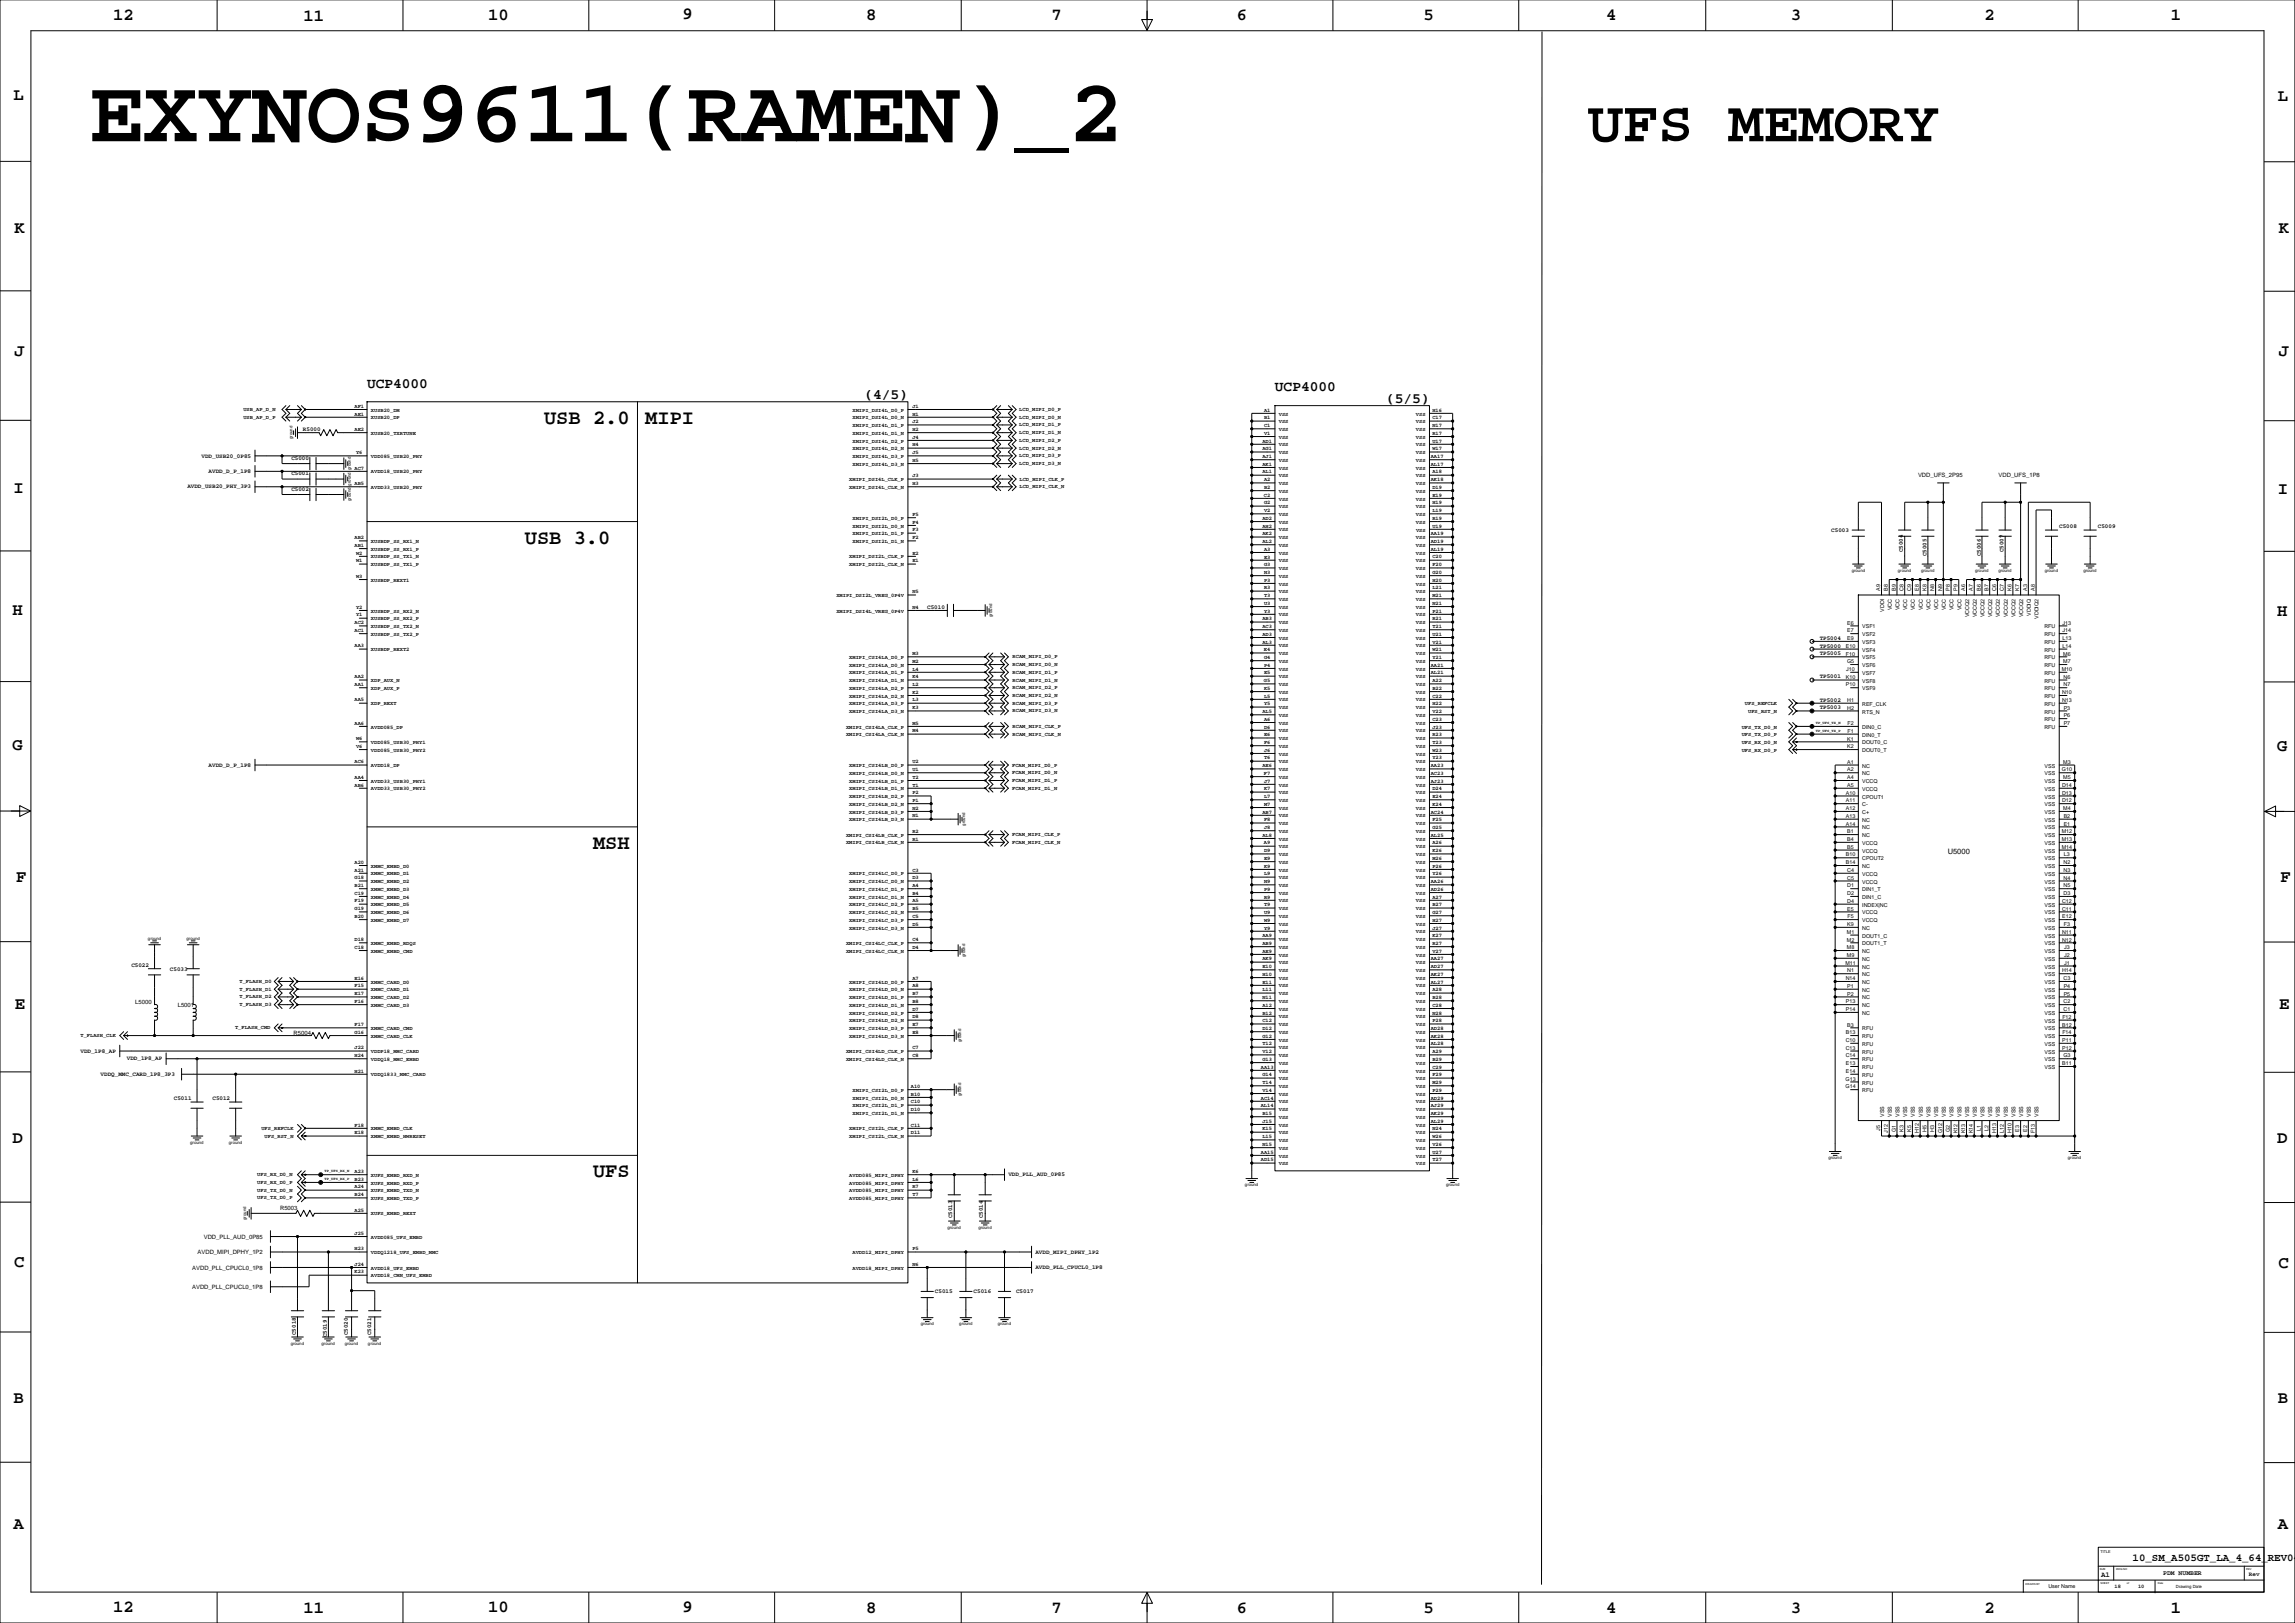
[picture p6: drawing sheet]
<svg xmlns="http://www.w3.org/2000/svg" width="1508mm" height="1066mm" viewBox="0 0 1508 1066" stroke-linecap="round" stroke-linejoin="round" font-family="sans-serif">
<defs><g id="words">
<text font-size="59.6" x="58" y="93">EXYNOS9611(RAMEN)_2</text>
<text font-size="38.5" x="1044" y="93">UFS MEMORY</text>
<g font-size="13.4">
<text x="358" y="278">USB 2.0</text>
<text x="424" y="278">MIPI</text>
<text x="345" y="357">USB 3.0</text>
<text x="390" y="558">MSH</text>
<text x="390" y="774">UFS</text>
</g>
<g font-size="11.3">
<text x="74" y="13">12</text>
<text x="199" y="13">11</text>
<text x="321" y="13">10</text>
<text x="449" y="13">9</text>
<text x="569" y="13">8</text>
<text x="691" y="13">7</text>
<text x="813" y="13">6</text>
<text x="936" y="13">5</text>
<text x="1056" y="13">4</text>
<text x="1177" y="13">3</text>
<text x="1304" y="13">2</text>
<text x="1427" y="13">1</text>
<text x="9" y="66">L</text>
<text x="1497" y="66">L</text>
<text x="10" y="153">K</text>
<text x="1498" y="153">K</text>
<text x="10" y="234">J</text>
<text x="1498" y="234">J</text>
<text x="9" y="324">I</text>
<text x="1497" y="324">I</text>
<text x="8" y="404">H</text>
<text x="1497" y="405">H</text>
<text x="8" y="493">G</text>
<text x="1497" y="493">G</text>
<text x="11" y="580">F</text>
<text x="1499" y="580">F</text>
<text x="10" y="663">E</text>
<text x="1498" y="663">E</text>
<text x="8" y="751">D</text>
<text x="1497" y="751">D</text>
<text x="9" y="833">C</text>
<text x="1498" y="833">C</text>
<text x="9" y="922">B</text>
<text x="1497" y="922">B</text>
<text x="9" y="1005">A</text>
<text x="1497" y="1005">A</text>
<text x="74" y="1059">12</text>
<text x="199" y="1060">11</text>
<text x="321" y="1059">10</text>
<text x="449" y="1059">9</text>
<text x="569" y="1060">8</text>
<text x="691" y="1060">7</text>
<text x="813" y="1060">6</text>
<text x="936" y="1060">5</text>
<text x="1056" y="1060">4</text>
<text x="1177" y="1060">3</text>
<text x="1304" y="1060">2</text>
<text x="1427" y="1060">1</text>
</g>
<g font-size="9.5">
<text x="241" y="255">UCP4000</text>
<text x="838" y="257">UCP4000</text>
<text x="568" y="262">(4/5)</text>
<text x="911" y="265">(5/5)</text>
</g>
<text font-size="7.1" x="1402" y="1026">10_SM_A505GT_LA_4_64_REV04</text>
<g font-size="4.9">
<text x="1280" y="561">U5000</text>
<text x="1381" y="1036">A1</text>
</g>
<text font-size="4.2" x="1422" y="1035">PDM NUMBER</text>
<g font-size="3.9">
<text x="199" y="283">R5000</text>
<text x="132" y="301">VDD_USB20_0P85</text>
<text x="192" y="302">C5000</text>
<text x="137" y="311">AVDD_D_P_1P8</text>
<text x="192" y="312">C5001</text>
<text x="1261" y="314">VDD_UFS_2P95</text>
<text x="1314" y="314">VDD_UFS_1P8</text>
<text x="123" y="321">AVDD_USB20_PHY_3P3</text>
<text x="192" y="323">C5002</text>
<text x="1354" y="347">C5008</text>
<text x="1379" y="347">C5009</text>
<text x="1204" y="350">C5003</text>
<text x="1251" y="363" transform="rotate(-90 1251 363)">C5004</text>
<text x="1266" y="366" transform="rotate(-90 1266 366)">C5005</text>
<text x="1302" y="366" transform="rotate(-90 1302 366)">C5006</text>
<text x="1317" y="363" transform="rotate(-90 1317 363)">C5007</text>
<text x="609" y="400">C5010</text>
<text x="1196" y="426">TP5000</text>
<text x="1196" y="420">TP5004</text>
<text x="1196" y="431">TP5005</text>
<text x="1196" y="446">TP5001</text>
<text x="1196" y="461">TP5002</text>
<text x="1196" y="466">TP5003</text>
<text x="137" y="504">AVDD_D_P_1P8</text>
<text x="86" y="635">C5022</text>
<text x="112" y="638">C5033</text>
<text x="89" y="659">L5000</text>
<text x="117" y="662">L5001</text>
<text x="193" y="680">R5004</text>
<text x="53" y="692">VDD_1P8_AP</text>
<text x="83" y="697">VDD_1P8_AP</text>
<text x="66" y="707">VDDQ_MMC_CARD_1P8_3P3</text>
<text x="114" y="723">C5011</text>
<text x="140" y="723">C5012</text>
<text x="663" y="773">VDD_PLL_AUD_0P85</text>
<text x="184" y="795">R5003</text>
<text x="626" y="801" transform="rotate(-90 626 801)">C5013</text>
<text x="646" y="801" transform="rotate(-90 646 801)">C5014</text>
<text x="134" y="814">VDD_PLL_AUD_0P85</text>
<text x="130" y="824">AVDD_MIPI_DPHY_1P2</text>
<text x="681" y="824">AVDD_MIPI_DPHY_1P2</text>
<text x="681" y="834">AVDD_PLL_CPUCL0_1P8</text>
<text x="126" y="834">AVDD_PLL_CPUCL0_1P8</text>
<text x="126" y="847">AVDD_PLL_CPUCL0_1P8</text>
<text x="615" y="850">C5015</text>
<text x="640" y="850">C5016</text>
<text x="668" y="850">C5017</text>
<text x="194" y="877" transform="rotate(-90 194 877)">C5018</text>
<text x="215" y="879" transform="rotate(-90 215 879)">C5019</text>
<text x="229" y="877" transform="rotate(-90 229 877)">C5020</text>
<text x="244" y="877" transform="rotate(-90 244 877)">C5021</text>
<text x="1478" y="1036">Rev</text>
</g>
<g font-size="3.5">
<text x="233" y="268">AF1</text>
<text x="600" y="268">J1</text>
<text x="160" y="270">USB_AP_D_N</text>
<text x="160" y="275">USB_AP_D_P</text>
<text x="233" y="273">AE1</text>
<text x="244" y="270">XUSB20_DM</text>
<text x="244" y="276">XUSB20_DP</text>
<text x="560" y="270">XMIPI_DSI4L_D0_P</text>
<text x="560" y="276">XMIPI_DSI4L_D0_N</text>
<text x="600" y="273">H1</text>
<text x="670" y="270">LCD_MIPI_D0_P</text>
<text x="670" y="275">LCD_MIPI_D0_N</text>
<text x="831" y="270">A1</text>
<text x="831" y="276">B1</text>
<text x="841" y="273">VSS</text>
<text x="931" y="273">VSS</text>
<text x="941" y="276">C17</text>
<text x="941" y="270">H16</text>
<text x="560" y="281">XMIPI_DSI4L_D1_P</text>
<text x="600" y="278">J2</text>
<text x="670" y="280">LCD_MIPI_D1_P</text>
<text x="831" y="281">C1</text>
<text x="841" y="278">VSS</text>
<text x="931" y="278">VSS</text>
<text x="941" y="281">N17</text>
<text x="233" y="283">AE2</text>
<text x="244" y="286">XUSB20_TXRTUNE</text>
<text x="560" y="286">XMIPI_DSI4L_D1_N</text>
<text x="600" y="283">H2</text>
<text x="670" y="285">LCD_MIPI_D1_N</text>
<text x="831" y="286">V1</text>
<text x="841" y="283">VSS</text>
<text x="931" y="283">VSS</text>
<text x="941" y="286">R17</text>
<text x="560" y="291">XMIPI_DSI4L_D2_P</text>
<text x="600" y="288">J4</text>
<text x="600" y="293">H4</text>
<text x="670" y="290">LCD_MIPI_D2_P</text>
<text x="830" y="291">AD1</text>
<text x="841" y="288">VSS</text>
<text x="841" y="293">VSS</text>
<text x="931" y="288">VSS</text>
<text x="931" y="293">VSS</text>
<text x="941" y="291">U17</text>
<text x="234" y="298">Y6</text>
<text x="560" y="296">XMIPI_DSI4L_D2_N</text>
<text x="600" y="298">J5</text>
<text x="670" y="295">LCD_MIPI_D2_N</text>
<text x="830" y="296">AG1</text>
<text x="841" y="298">VSS</text>
<text x="931" y="298">VSS</text>
<text x="941" y="296">W17</text>
<text x="244" y="301">VDD085_USB20_PHY</text>
<text x="560" y="301">XMIPI_DSI4L_D3_P</text>
<text x="600" y="303">H5</text>
<text x="670" y="301">LCD_MIPI_D3_P</text>
<text x="670" y="306">LCD_MIPI_D3_N</text>
<text x="830" y="301">AJ1</text>
<text x="841" y="303">VSS</text>
<text x="931" y="303">VSS</text>
<text x="940" y="301">AA17</text>
<text x="233" y="309">AC7</text>
<text x="244" y="311">AVDD18_USB20_PHY</text>
<text x="560" y="306">XMIPI_DSI4L_D3_N</text>
<text x="830" y="306">AK1</text>
<text x="830" y="311">AL1</text>
<text x="841" y="309">VSS</text>
<text x="931" y="309">VSS</text>
<text x="940" y="306">AL17</text>
<text x="941" y="311">A18</text>
<text x="558" y="316">XMIPI_DSI4L_CLK_P</text>
<text x="600" y="314">J3</text>
<text x="670" y="316">LCD_MIPI_CLK_P</text>
<text x="831" y="316">A2</text>
<text x="841" y="314">VSS</text>
<text x="931" y="314">VSS</text>
<text x="940" y="316">AK18</text>
<text x="233" y="319">AB5</text>
<text x="244" y="321">AVDD33_USB20_PHY</text>
<text x="558" y="321">XMIPI_DSI4L_CLK_N</text>
<text x="600" y="319">H3</text>
<text x="670" y="321">LCD_MIPI_CLK_N</text>
<text x="831" y="321">B2</text>
<text x="841" y="324">VSS</text>
<text x="841" y="319">VSS</text>
<text x="931" y="319">VSS</text>
<text x="931" y="324">VSS</text>
<text x="941" y="321">D19</text>
<text x="831" y="326">C2</text>
<text x="841" y="329">VSS</text>
<text x="931" y="329">VSS</text>
<text x="941" y="326">E19</text>
<text x="831" y="331">G2</text>
<text x="841" y="334">VSS</text>
<text x="931" y="334">VSS</text>
<text x="941" y="331">H19</text>
<text x="560" y="342">XMIPI_DSI2L_D0_P</text>
<text x="600" y="339">F5</text>
<text x="830" y="342">AD2</text>
<text x="831" y="337">V2</text>
<text x="841" y="339">VSS</text>
<text x="931" y="339">VSS</text>
<text x="941" y="342">R19</text>
<text x="941" y="337">L19</text>
<text x="560" y="347">XMIPI_DSI2L_D0_N</text>
<text x="600" y="344">F4</text>
<text x="830" y="347">AH2</text>
<text x="841" y="344">VSS</text>
<text x="931" y="344">VSS</text>
<text x="941" y="347">U19</text>
<text x="560" y="352">XMIPI_DSI2L_D1_P</text>
<text x="600" y="349">F3</text>
<text x="830" y="352">AK2</text>
<text x="841" y="349">VSS</text>
<text x="931" y="349">VSS</text>
<text x="940" y="352">AA19</text>
<text x="233" y="359">AB1</text>
<text x="233" y="354">AB2</text>
<text x="244" y="357">XUSBDP_SS_RX1_N</text>
<text x="560" y="357">XMIPI_DSI2L_D1_N</text>
<text x="600" y="354">F2</text>
<text x="830" y="357">AL2</text>
<text x="841" y="359">VSS</text>
<text x="841" y="354">VSS</text>
<text x="931" y="354">VSS</text>
<text x="931" y="359">VSS</text>
<text x="940" y="357">AD19</text>
<text x="234" y="364">W2</text>
<text x="244" y="362">XUSBDP_SS_RX1_P</text>
<text x="600" y="364">E2</text>
<text x="831" y="362">A3</text>
<text x="841" y="364">VSS</text>
<text x="931" y="364">VSS</text>
<text x="940" y="362">AL19</text>
<text x="234" y="370">W1</text>
<text x="244" y="367">XUSBDP_SS_TX1_N</text>
<text x="558" y="367">XMIPI_DSI2L_CLK_P</text>
<text x="600" y="370">E1</text>
<text x="831" y="367">E3</text>
<text x="841" y="370">VSS</text>
<text x="931" y="370">VSS</text>
<text x="941" y="367">C20</text>
<text x="244" y="372">XUSBDP_SS_TX1_P</text>
<text x="558" y="372">XMIPI_DSI2L_CLK_N</text>
<text x="831" y="372">G3</text>
<text x="831" y="377">N3</text>
<text x="841" y="375">VSS</text>
<text x="931" y="375">VSS</text>
<text x="941" y="372">F20</text>
<text x="941" y="377">G20</text>
<text x="234" y="380">W3</text>
<text x="244" y="382">XUSBDP_REXT1</text>
<text x="831" y="382">P3</text>
<text x="841" y="380">VSS</text>
<text x="931" y="380">VSS</text>
<text x="941" y="382">H20</text>
<text x="600" y="390">N5</text>
<text x="831" y="387">R3</text>
<text x="841" y="385">VSS</text>
<text x="841" y="390">VSS</text>
<text x="931" y="385">VSS</text>
<text x="931" y="390">VSS</text>
<text x="941" y="387">L21</text>
<text x="1236" y="388" transform="rotate(-90 1236 388)">A9</text>
<text x="1241" y="388" transform="rotate(-90 1241 388)">B8</text>
<text x="1246" y="388" transform="rotate(-90 1246 388)">B9</text>
<text x="1251" y="388" transform="rotate(-90 1251 388)">C8</text>
<text x="1256" y="388" transform="rotate(-90 1256 388)">C9</text>
<text x="1261" y="388" transform="rotate(-90 1261 388)">E8</text>
<text x="1266" y="388" transform="rotate(-90 1266 388)">K8</text>
<text x="1271" y="388" transform="rotate(-90 1271 388)">N8</text>
<text x="1276" y="388" transform="rotate(-90 1276 388)">N9</text>
<text x="1282" y="388" transform="rotate(-90 1282 388)">P8</text>
<text x="1287" y="388" transform="rotate(-90 1287 388)">P9</text>
<text x="1292" y="388" transform="rotate(-90 1292 388)">A6</text>
<text x="1297" y="388" transform="rotate(-90 1297 388)">A7</text>
<text x="1302" y="388" transform="rotate(-90 1302 388)">B6</text>
<text x="1307" y="388" transform="rotate(-90 1307 388)">B7</text>
<text x="1312" y="388" transform="rotate(-90 1312 388)">C6</text>
<text x="1317" y="388" transform="rotate(-90 1317 388)">C7</text>
<text x="1322" y="388" transform="rotate(-90 1322 388)">K6</text>
<text x="1327" y="388" transform="rotate(-90 1327 388)">K7</text>
<text x="1332" y="388" transform="rotate(-90 1332 388)">A3</text>
<text x="1337" y="388" transform="rotate(-90 1337 388)">A8</text>
<text x="550" y="392">XMIPI_DSI2L_VREG_0P4V</text>
<text x="831" y="392">T3</text>
<text x="841" y="395">VSS</text>
<text x="931" y="395">VSS</text>
<text x="941" y="392">M21</text>
<text x="234" y="400">Y2</text>
<text x="600" y="400">N4</text>
<text x="831" y="397">U3</text>
<text x="841" y="400">VSS</text>
<text x="931" y="400">VSS</text>
<text x="941" y="397">N21</text>
<text x="1238" y="402" transform="rotate(-90 1238 402)">VDDI</text>
<text x="1243" y="401" transform="rotate(-90 1243 401)">VCC</text>
<text x="1249" y="401" transform="rotate(-90 1249 401)">VCC</text>
<text x="1254" y="401" transform="rotate(-90 1254 401)">VCC</text>
<text x="1259" y="401" transform="rotate(-90 1259 401)">VCC</text>
<text x="1264" y="401" transform="rotate(-90 1264 401)">VCC</text>
<text x="1269" y="401" transform="rotate(-90 1269 401)">VCC</text>
<text x="1274" y="401" transform="rotate(-90 1274 401)">VCC</text>
<text x="1279" y="401" transform="rotate(-90 1279 401)">VCC</text>
<text x="1284" y="401" transform="rotate(-90 1284 401)">VCC</text>
<text x="1289" y="401" transform="rotate(-90 1289 401)">VCC</text>
<text x="234" y="405">Y1</text>
<text x="244" y="403">XUSBDP_SS_RX2_N</text>
<text x="244" y="408">XUSBDP_SS_RX2_P</text>
<text x="550" y="403">XMIPI_DSI4L_VREG_0P4V</text>
<text x="830" y="408">AB3</text>
<text x="831" y="403">Y3</text>
<text x="841" y="405">VSS</text>
<text x="931" y="405">VSS</text>
<text x="941" y="408">R21</text>
<text x="941" y="403">P21</text>
<text x="1294" y="406" transform="rotate(-90 1294 406)">VCCQ2</text>
<text x="1299" y="406" transform="rotate(-90 1299 406)">VCCQ2</text>
<text x="1304" y="406" transform="rotate(-90 1304 406)">VCCQ2</text>
<text x="1309" y="406" transform="rotate(-90 1309 406)">VCCQ2</text>
<text x="1315" y="406" transform="rotate(-90 1315 406)">VCCQ2</text>
<text x="1320" y="406" transform="rotate(-90 1320 406)">VCCQ2</text>
<text x="1325" y="406" transform="rotate(-90 1325 406)">VCCQ2</text>
<text x="1330" y="406" transform="rotate(-90 1330 406)">VCCQ2</text>
<text x="1335" y="405" transform="rotate(-90 1335 405)">VDDIQ</text>
<text x="1340" y="407" transform="rotate(-90 1340 407)">VDDIQ2</text>
<text x="233" y="410">AC2</text>
<text x="244" y="413">XUSBDP_SS_TX2_N</text>
<text x="830" y="413">AC3</text>
<text x="841" y="410">VSS</text>
<text x="931" y="410">VSS</text>
<text x="941" y="413">T21</text>
<text x="1214" y="410">E6</text>
<text x="1224" y="413">VSF1</text>
<text x="1344" y="413">RFU</text>
<text x="1356" y="410">J13</text>
<text x="233" y="415">AC1</text>
<text x="244" y="418">XUSBDP_SS_TX2_P</text>
<text x="830" y="418">AD3</text>
<text x="841" y="415">VSS</text>
<text x="931" y="415">VSS</text>
<text x="941" y="418">U21</text>
<text x="1214" y="416">E7</text>
<text x="1224" y="418">VSF2</text>
<text x="1344" y="418">RFU</text>
<text x="1356" y="416">J14</text>
<text x="233" y="425">AA3</text>
<text x="830" y="423">AL3</text>
<text x="841" y="420">VSS</text>
<text x="841" y="425">VSS</text>
<text x="931" y="420">VSS</text>
<text x="931" y="425">VSS</text>
<text x="941" y="423">V21</text>
<text x="1213" y="426">E10</text>
<text x="1214" y="421">E9</text>
<text x="1224" y="423">VSF3</text>
<text x="1344" y="423">RFU</text>
<text x="1356" y="426">L14</text>
<text x="1356" y="421">L13</text>
<text x="244" y="428">XUSBDP_REXT2</text>
<text x="600" y="430">M3</text>
<text x="831" y="428">E4</text>
<text x="841" y="430">VSS</text>
<text x="931" y="430">VSS</text>
<text x="941" y="428">W21</text>
<text x="1213" y="431">F10</text>
<text x="1224" y="428">VSF4</text>
<text x="1344" y="428">RFU</text>
<text x="1356" y="431">M6</text>
<text x="558" y="433">XMIPI_CSI4LA_D0_P</text>
<text x="600" y="436">M2</text>
<text x="666" y="438">RCAM_MIPI_D0_N</text>
<text x="666" y="433">RCAM_MIPI_D0_P</text>
<text x="831" y="433">G4</text>
<text x="841" y="436">VSS</text>
<text x="931" y="436">VSS</text>
<text x="941" y="433">Y21</text>
<text x="1214" y="436">G5</text>
<text x="1224" y="433">VSF5</text>
<text x="1344" y="433">RFU</text>
<text x="1356" y="436">M7</text>
<text x="558" y="438">XMIPI_CSI4LA_D0_N</text>
<text x="558" y="443">XMIPI_CSI4LA_D1_P</text>
<text x="600" y="441">L4</text>
<text x="666" y="443">RCAM_MIPI_D1_P</text>
<text x="831" y="443">E5</text>
<text x="831" y="438">P4</text>
<text x="841" y="441">VSS</text>
<text x="931" y="441">VSS</text>
<text x="940" y="443">AL21</text>
<text x="940" y="438">AA21</text>
<text x="1214" y="441">J10</text>
<text x="1224" y="438">VSF6</text>
<text x="1224" y="443">VSF7</text>
<text x="1344" y="438">RFU</text>
<text x="1344" y="443">RFU</text>
<text x="1355" y="441">M10</text>
<text x="233" y="446">AA2</text>
<text x="244" y="448">XDP_AUX_N</text>
<text x="558" y="448">XMIPI_CSI4LA_D1_N</text>
<text x="600" y="446">K4</text>
<text x="666" y="448">RCAM_MIPI_D1_N</text>
<text x="831" y="448">G5</text>
<text x="841" y="446">VSS</text>
<text x="931" y="446">VSS</text>
<text x="941" y="448">A22</text>
<text x="1213" y="446">K10</text>
<text x="1224" y="449">VSF8</text>
<text x="1344" y="449">RFU</text>
<text x="1356" y="446">N6</text>
<text x="233" y="451">AA1</text>
<text x="244" y="453">XDP_AUX_P</text>
<text x="558" y="453">XMIPI_CSI4LA_D2_P</text>
<text x="600" y="451">L2</text>
<text x="600" y="456">K2</text>
<text x="666" y="453">RCAM_MIPI_D2_P</text>
<text x="831" y="453">K5</text>
<text x="841" y="451">VSS</text>
<text x="841" y="456">VSS</text>
<text x="931" y="451">VSS</text>
<text x="931" y="456">VSS</text>
<text x="941" y="453">B22</text>
<text x="1213" y="451">P10</text>
<text x="1224" y="454">VSF9</text>
<text x="1344" y="454">RFU</text>
<text x="1356" y="451">N7</text>
<text x="233" y="461">AA5</text>
<text x="558" y="458">XMIPI_CSI4LA_D2_N</text>
<text x="600" y="461">L3</text>
<text x="666" y="458">RCAM_MIPI_D2_N</text>
<text x="831" y="458">L5</text>
<text x="841" y="461">VSS</text>
<text x="931" y="461">VSS</text>
<text x="941" y="458">C22</text>
<text x="1214" y="461">H1</text>
<text x="1344" y="459">RFU</text>
<text x="1355" y="461">N13</text>
<text x="1355" y="456">N10</text>
<text x="244" y="463">XDP_REXT</text>
<text x="558" y="463">XMIPI_CSI4LA_D3_P</text>
<text x="600" y="466">K3</text>
<text x="666" y="463">RCAM_MIPI_D3_P</text>
<text x="831" y="463">Y5</text>
<text x="841" y="466">VSS</text>
<text x="931" y="466">VSS</text>
<text x="941" y="463">H22</text>
<text x="1147" y="464">UFS_REFCLK</text>
<text x="1214" y="466">H2</text>
<text x="1224" y="464">REF_CLK</text>
<text x="1344" y="464">RFU</text>
<text x="1356" y="466">P3</text>
<text x="558" y="469">XMIPI_CSI4LA_D3_N</text>
<text x="666" y="468">RCAM_MIPI_D3_N</text>
<text x="830" y="469">AL5</text>
<text x="831" y="474">A6</text>
<text x="841" y="471">VSS</text>
<text x="931" y="471">VSS</text>
<text x="941" y="474">C23</text>
<text x="941" y="469">V22</text>
<text x="1149" y="469">UFS_RST_N</text>
<text x="1224" y="469">RTS_N</text>
<text x="1344" y="469">RFU</text>
<text x="1344" y="474">RFU</text>
<text x="1356" y="471">P6</text>
<text x="233" y="476">AA6</text>
<text x="244" y="479">AVDD085_DP</text>
<text x="556" y="479">XMIPI_CSI4LA_CLK_P</text>
<text x="600" y="476">M5</text>
<text x="666" y="478">RCAM_MIPI_CLK_P</text>
<text x="831" y="479">D6</text>
<text x="841" y="476">VSS</text>
<text x="931" y="476">VSS</text>
<text x="941" y="479">J23</text>
<text x="1145" y="479">UFS_TX_D0_N</text>
<text x="1214" y="476">F2</text>
<text x="1224" y="479">DIN0_C</text>
<text x="1344" y="479">RFU</text>
<text x="1356" y="476">P7</text>
<text x="556" y="484">XMIPI_CSI4LA_CLK_N</text>
<text x="600" y="481">M4</text>
<text x="666" y="483">RCAM_MIPI_CLK_N</text>
<text x="831" y="484">E6</text>
<text x="841" y="481">VSS</text>
<text x="931" y="481">VSS</text>
<text x="941" y="484">R23</text>
<text x="1145" y="484">UFS_TX_D0_P</text>
<text x="1214" y="482">F1</text>
<text x="1224" y="484">DIN0_T</text>
<text x="234" y="491">V6</text>
<text x="234" y="486">W6</text>
<text x="244" y="489">VDD085_USB30_PHY1</text>
<text x="831" y="489">F6</text>
<text x="841" y="491">VSS</text>
<text x="841" y="486">VSS</text>
<text x="931" y="486">VSS</text>
<text x="931" y="491">VSS</text>
<text x="941" y="489">T23</text>
<text x="1145" y="489">UFS_RX_D0_N</text>
<text x="1214" y="492">K2</text>
<text x="1214" y="487">K1</text>
<text x="1224" y="489">DOUT0_C</text>
<text x="244" y="494">VDD085_USB30_PHY2</text>
<text x="831" y="494">J6</text>
<text x="841" y="496">VSS</text>
<text x="931" y="496">VSS</text>
<text x="941" y="494">W23</text>
<text x="1145" y="494">UFS_RX_D0_P</text>
<text x="1224" y="494">DOUT0_T</text>
<text x="233" y="502">AC6</text>
<text x="600" y="502">U2</text>
<text x="665" y="504">FCAM_MIPI_D0_P</text>
<text x="831" y="499">T6</text>
<text x="841" y="502">VSS</text>
<text x="931" y="502">VSS</text>
<text x="941" y="499">Y23</text>
<text x="1214" y="502">A1</text>
<text x="1356" y="502">M3</text>
<text x="244" y="504">AVDD18_DP</text>
<text x="558" y="509">XMIPI_CSI4LB_D0_N</text>
<text x="558" y="504">XMIPI_CSI4LB_D0_P</text>
<text x="600" y="507">U1</text>
<text x="665" y="509">FCAM_MIPI_D0_N</text>
<text x="830" y="504">AE6</text>
<text x="831" y="509">F7</text>
<text x="841" y="507">VSS</text>
<text x="931" y="507">VSS</text>
<text x="940" y="509">AC23</text>
<text x="940" y="504">AA23</text>
<text x="1214" y="507">A2</text>
<text x="1224" y="504">NC</text>
<text x="1224" y="509">NC</text>
<text x="1344" y="504">VSS</text>
<text x="1344" y="509">VSS</text>
<text x="1355" y="507">G10</text>
<text x="233" y="512">AA4</text>
<text x="244" y="514">AVDD33_USB30_PHY1</text>
<text x="558" y="514">XMIPI_CSI4LB_D1_P</text>
<text x="600" y="512">T2</text>
<text x="665" y="514">FCAM_MIPI_D1_P</text>
<text x="831" y="514">J7</text>
<text x="841" y="512">VSS</text>
<text x="931" y="512">VSS</text>
<text x="940" y="514">AJ23</text>
<text x="1214" y="512">A4</text>
<text x="1224" y="515">VCCQ</text>
<text x="1344" y="515">VSS</text>
<text x="1356" y="512">M5</text>
<text x="233" y="517">AB6</text>
<text x="244" y="519">AVDD33_USB30_PHY2</text>
<text x="558" y="519">XMIPI_CSI4LB_D1_N</text>
<text x="600" y="517">T1</text>
<text x="600" y="522">P2</text>
<text x="665" y="519">FCAM_MIPI_D1_N</text>
<text x="831" y="519">K7</text>
<text x="841" y="517">VSS</text>
<text x="841" y="522">VSS</text>
<text x="931" y="517">VSS</text>
<text x="931" y="522">VSS</text>
<text x="941" y="519">D24</text>
<text x="1214" y="517">A5</text>
<text x="1224" y="520">VCCQ</text>
<text x="1344" y="520">VSS</text>
<text x="1355" y="517">D14</text>
<text x="558" y="524">XMIPI_CSI4LB_D2_P</text>
<text x="600" y="527">P1</text>
<text x="831" y="524">L7</text>
<text x="841" y="527">VSS</text>
<text x="931" y="527">VSS</text>
<text x="941" y="524">E24</text>
<text x="1213" y="522">A10</text>
<text x="1213" y="527">A11</text>
<text x="1224" y="525">CPOUT1</text>
<text x="1344" y="525">VSS</text>
<text x="1355" y="527">D12</text>
<text x="1355" y="522">D13</text>
<text x="558" y="530">XMIPI_CSI4LB_D2_N</text>
<text x="600" y="532">N2</text>
<text x="831" y="530">M7</text>
<text x="841" y="532">VSS</text>
<text x="931" y="532">VSS</text>
<text x="941" y="530">K24</text>
<text x="1213" y="532">A12</text>
<text x="1224" y="530">C-</text>
<text x="1344" y="530">VSS</text>
<text x="1356" y="532">M4</text>
<text x="558" y="540">XMIPI_CSI4LB_D3_N</text>
<text x="558" y="535">XMIPI_CSI4LB_D3_P</text>
<text x="600" y="537">N1</text>
<text x="830" y="535">AB7</text>
<text x="831" y="540">F8</text>
<text x="841" y="537">VSS</text>
<text x="931" y="537">VSS</text>
<text x="940" y="535">AC24</text>
<text x="941" y="540">F25</text>
<text x="1213" y="537">A13</text>
<text x="1224" y="535">C+</text>
<text x="1224" y="540">NC</text>
<text x="1344" y="535">VSS</text>
<text x="1344" y="540">VSS</text>
<text x="1356" y="537">B2</text>
<text x="831" y="545">J8</text>
<text x="841" y="542">VSS</text>
<text x="931" y="542">VSS</text>
<text x="941" y="545">G25</text>
<text x="1213" y="542">A14</text>
<text x="1224" y="545">NC</text>
<text x="1344" y="545">VSS</text>
<text x="1356" y="542">E1</text>
<text x="556" y="550">XMIPI_CSI4LB_CLK_P</text>
<text x="600" y="547">R2</text>
<text x="665" y="549">FCAM_MIPI_CLK_P</text>
<text x="830" y="550">AL8</text>
<text x="841" y="547">VSS</text>
<text x="931" y="547">VSS</text>
<text x="940" y="550">AL25</text>
<text x="1214" y="548">B1</text>
<text x="1224" y="550">NC</text>
<text x="1344" y="550">VSS</text>
<text x="1355" y="548">M12</text>
<text x="556" y="555">XMIPI_CSI4LB_CLK_N</text>
<text x="600" y="552">R1</text>
<text x="665" y="554">FCAM_MIPI_CLK_N</text>
<text x="831" y="555">A9</text>
<text x="841" y="552">VSS</text>
<text x="841" y="557">VSS</text>
<text x="931" y="552">VSS</text>
<text x="931" y="557">VSS</text>
<text x="941" y="555">A26</text>
<text x="1214" y="558">B5</text>
<text x="1214" y="553">B4</text>
<text x="1224" y="555">VCCQ</text>
<text x="1344" y="555">VSS</text>
<text x="1355" y="553">M13</text>
<text x="1355" y="558">M14</text>
<text x="831" y="560">D9</text>
<text x="841" y="563">VSS</text>
<text x="931" y="563">VSS</text>
<text x="941" y="560">K26</text>
<text x="1213" y="563">B10</text>
<text x="1224" y="560">VCCQ</text>
<text x="1344" y="560">VSS</text>
<text x="1357" y="563">L3</text>
<text x="233" y="568">A20</text>
<text x="831" y="565">E9</text>
<text x="841" y="568">VSS</text>
<text x="931" y="568">VSS</text>
<text x="941" y="565">M26</text>
<text x="1213" y="568">B14</text>
<text x="1224" y="565">CPOUT2</text>
<text x="1344" y="565">VSS</text>
<text x="1356" y="568">N2</text>
<text x="233" y="573">A21</text>
<text x="244" y="570">XMMC_EMBD_D0</text>
<text x="244" y="575">XMMC_EMBD_D1</text>
<text x="558" y="575">XMIPI_CSI4LC_D0_P</text>
<text x="600" y="573">C3</text>
<text x="831" y="570">K9</text>
<text x="831" y="575">L9</text>
<text x="841" y="573">VSS</text>
<text x="931" y="573">VSS</text>
<text x="941" y="575">Y26</text>
<text x="941" y="570">P26</text>
<text x="1214" y="573">C4</text>
<text x="1224" y="575">VCCQ</text>
<text x="1224" y="570">NC</text>
<text x="1344" y="570">VSS</text>
<text x="1344" y="575">VSS</text>
<text x="1356" y="573">N3</text>
<text x="233" y="578">G18</text>
<text x="244" y="580">XMMC_EMBD_D2</text>
<text x="558" y="580">XMIPI_CSI4LC_D0_N</text>
<text x="600" y="578">D3</text>
<text x="831" y="580">N9</text>
<text x="841" y="578">VSS</text>
<text x="931" y="578">VSS</text>
<text x="940" y="580">AA26</text>
<text x="1214" y="578">C5</text>
<text x="1224" y="581">VCCQ</text>
<text x="1344" y="581">VSS</text>
<text x="1356" y="578">N4</text>
<text x="233" y="588">C19</text>
<text x="233" y="583">B21</text>
<text x="244" y="585">XMMC_EMBD_D3</text>
<text x="558" y="585">XMIPI_CSI4LC_D1_P</text>
<text x="600" y="583">A4</text>
<text x="600" y="588">B4</text>
<text x="831" y="585">P9</text>
<text x="841" y="583">VSS</text>
<text x="841" y="588">VSS</text>
<text x="931" y="583">VSS</text>
<text x="931" y="588">VSS</text>
<text x="940" y="585">AD26</text>
<text x="1214" y="583">D1</text>
<text x="1224" y="586">DIN1_T</text>
<text x="1344" y="586">VSS</text>
<text x="1356" y="583">N5</text>
<text x="233" y="593">F19</text>
<text x="244" y="590">XMMC_EMBD_D4</text>
<text x="558" y="590">XMIPI_CSI4LC_D1_N</text>
<text x="600" y="593">A5</text>
<text x="831" y="590">R9</text>
<text x="841" y="593">VSS</text>
<text x="931" y="593">VSS</text>
<text x="941" y="590">A27</text>
<text x="1214" y="593">D4</text>
<text x="1214" y="588">D2</text>
<text x="1224" y="591">DIN1_C</text>
<text x="1344" y="591">VSS</text>
<text x="1355" y="593">C12</text>
<text x="1356" y="588">D3</text>
<text x="233" y="598">G19</text>
<text x="244" y="596">XMMC_EMBD_D5</text>
<text x="558" y="596">XMIPI_CSI4LC_D2_P</text>
<text x="600" y="598">B5</text>
<text x="831" y="596">T9</text>
<text x="841" y="598">VSS</text>
<text x="931" y="598">VSS</text>
<text x="941" y="596">B27</text>
<text x="1214" y="598">E5</text>
<text x="1224" y="596">INDEX|NC</text>
<text x="1344" y="596">VSS</text>
<text x="1355" y="598">C11</text>
<text x="233" y="603">B20</text>
<text x="244" y="601">XMMC_EMBD_D6</text>
<text x="244" y="606">XMMC_EMBD_D7</text>
<text x="558" y="606">XMIPI_CSI4LC_D3_P</text>
<text x="558" y="601">XMIPI_CSI4LC_D2_N</text>
<text x="600" y="603">C5</text>
<text x="831" y="601">U9</text>
<text x="831" y="606">W9</text>
<text x="841" y="603">VSS</text>
<text x="931" y="603">VSS</text>
<text x="941" y="601">G27</text>
<text x="941" y="606">H27</text>
<text x="1214" y="603">F5</text>
<text x="1224" y="601">VCCQ</text>
<text x="1224" y="606">VCCQ</text>
<text x="1344" y="601">VSS</text>
<text x="1344" y="606">VSS</text>
<text x="1355" y="603">E12</text>
<text x="558" y="611">XMIPI_CSI4LC_D3_N</text>
<text x="600" y="608">D5</text>
<text x="831" y="611">Y9</text>
<text x="841" y="608">VSS</text>
<text x="931" y="608">VSS</text>
<text x="941" y="611">J27</text>
<text x="1214" y="608">K9</text>
<text x="1224" y="611">NC</text>
<text x="1344" y="611">VSS</text>
<text x="1357" y="609">F3</text>
<text x="830" y="616">AA9</text>
<text x="841" y="613">VSS</text>
<text x="931" y="613">VSS</text>
<text x="941" y="616">K27</text>
<text x="1214" y="614">M1</text>
<text x="1224" y="616">DOUT1_C</text>
<text x="1344" y="616">VSS</text>
<text x="1355" y="614">N11</text>
<text x="233" y="618">D18</text>
<text x="233" y="623">C18</text>
<text x="244" y="621">XMMC_EMBD_RDQS</text>
<text x="556" y="621">XMIPI_CSI4LC_CLK_P</text>
<text x="600" y="618">C4</text>
<text x="600" y="623">D4</text>
<text x="830" y="621">AB9</text>
<text x="841" y="618">VSS</text>
<text x="841" y="623">VSS</text>
<text x="931" y="618">VSS</text>
<text x="931" y="623">VSS</text>
<text x="941" y="621">R27</text>
<text x="1214" y="624">M8</text>
<text x="1214" y="619">M2</text>
<text x="1224" y="621">DOUT1_T</text>
<text x="1344" y="621">VSS</text>
<text x="1355" y="619">N12</text>
<text x="1357" y="624">J3</text>
<text x="244" y="626">XMMC_EMBD_CMD</text>
<text x="556" y="626">XMIPI_CSI4LC_CLK_N</text>
<text x="830" y="626">AE9</text>
<text x="841" y="629">VSS</text>
<text x="931" y="629">VSS</text>
<text x="941" y="626">V27</text>
<text x="1214" y="629">M9</text>
<text x="1224" y="626">NC</text>
<text x="1344" y="626">VSS</text>
<text x="1357" y="629">J2</text>
<text x="830" y="631">AK9</text>
<text x="841" y="634">VSS</text>
<text x="931" y="634">VSS</text>
<text x="940" y="631">AA27</text>
<text x="1213" y="634">M11</text>
<text x="1224" y="631">NC</text>
<text x="1344" y="631">VSS</text>
<text x="1357" y="634">J1</text>
<text x="830" y="636">E10</text>
<text x="830" y="641">H10</text>
<text x="841" y="639">VSS</text>
<text x="931" y="639">VSS</text>
<text x="940" y="636">AD27</text>
<text x="940" y="641">AK27</text>
<text x="1214" y="639">N1</text>
<text x="1224" y="636">NC</text>
<text x="1224" y="642">NC</text>
<text x="1344" y="636">VSS</text>
<text x="1344" y="642">VSS</text>
<text x="1355" y="639">H14</text>
<text x="157" y="646">T_FLASH_D0</text>
<text x="233" y="644">E16</text>
<text x="244" y="646">XMMC_CARD_D0</text>
<text x="558" y="646">XMIPI_CSI4LD_D0_P</text>
<text x="600" y="644">A7</text>
<text x="830" y="646">E11</text>
<text x="841" y="644">VSS</text>
<text x="931" y="644">VSS</text>
<text x="940" y="646">AL27</text>
<text x="1213" y="644">N14</text>
<text x="1224" y="647">NC</text>
<text x="1344" y="647">VSS</text>
<text x="1356" y="644">C3</text>
<text x="157" y="651">T_FLASH_D1</text>
<text x="233" y="654">E17</text>
<text x="233" y="649">F15</text>
<text x="244" y="651">XMMC_CARD_D1</text>
<text x="558" y="651">XMIPI_CSI4LD_D0_N</text>
<text x="600" y="649">A8</text>
<text x="600" y="654">B7</text>
<text x="830" y="651">L11</text>
<text x="841" y="649">VSS</text>
<text x="841" y="654">VSS</text>
<text x="931" y="654">VSS</text>
<text x="931" y="649">VSS</text>
<text x="941" y="651">A28</text>
<text x="1214" y="649">P1</text>
<text x="1224" y="652">NC</text>
<text x="1344" y="652">VSS</text>
<text x="1356" y="649">P4</text>
<text x="157" y="656">T_FLASH_D2</text>
<text x="233" y="659">F16</text>
<text x="244" y="656">XMMC_CARD_D2</text>
<text x="558" y="656">XMIPI_CSI4LD_D1_P</text>
<text x="600" y="659">B8</text>
<text x="830" y="656">N11</text>
<text x="841" y="659">VSS</text>
<text x="931" y="659">VSS</text>
<text x="941" y="656">B28</text>
<text x="1213" y="659">P13</text>
<text x="1214" y="654">P2</text>
<text x="1224" y="657">NC</text>
<text x="1344" y="657">VSS</text>
<text x="1356" y="659">C2</text>
<text x="1356" y="654">P5</text>
<text x="157" y="661">T_FLASH_D3</text>
<text x="244" y="662">XMMC_CARD_D3</text>
<text x="558" y="662">XMIPI_CSI4LD_D1_N</text>
<text x="600" y="664">D7</text>
<text x="830" y="662">A12</text>
<text x="841" y="664">VSS</text>
<text x="931" y="664">VSS</text>
<text x="941" y="662">C28</text>
<text x="1213" y="664">P14</text>
<text x="1224" y="662">NC</text>
<text x="1344" y="662">VSS</text>
<text x="1356" y="664">C1</text>
<text x="558" y="672">XMIPI_CSI4LD_D2_N</text>
<text x="558" y="667">XMIPI_CSI4LD_D2_P</text>
<text x="600" y="669">D8</text>
<text x="830" y="667">B12</text>
<text x="830" y="672">C12</text>
<text x="841" y="669">VSS</text>
<text x="931" y="669">VSS</text>
<text x="941" y="672">P28</text>
<text x="941" y="667">N28</text>
<text x="1224" y="667">NC</text>
<text x="1344" y="667">VSS</text>
<text x="1344" y="672">VSS</text>
<text x="1356" y="669">F12</text>
<text x="154" y="676">T_FLASH_CMD</text>
<text x="233" y="674">F17</text>
<text x="244" y="677">XMMC_CARD_CMD</text>
<text x="558" y="677">XMIPI_CSI4LD_D3_P</text>
<text x="600" y="674">E7</text>
<text x="830" y="677">D12</text>
<text x="841" y="674">VSS</text>
<text x="931" y="674">VSS</text>
<text x="940" y="677">AD28</text>
<text x="1214" y="675">B3</text>
<text x="1224" y="677">RFU</text>
<text x="1344" y="677">VSS</text>
<text x="1355" y="675">B12</text>
<text x="53" y="681">T_FLASH_CLK</text>
<text x="233" y="679">G16</text>
<text x="244" y="682">XMMC_CARD_CLK</text>
<text x="558" y="682">XMIPI_CSI4LD_D3_N</text>
<text x="600" y="679">E8</text>
<text x="830" y="682">G12</text>
<text x="841" y="679">VSS</text>
<text x="931" y="679">VSS</text>
<text x="940" y="682">AK28</text>
<text x="1213" y="680">B13</text>
<text x="1224" y="682">RFU</text>
<text x="1344" y="682">VSS</text>
<text x="1356" y="680">F14</text>
<text x="233" y="689">J22</text>
<text x="600" y="689">C7</text>
<text x="830" y="687">T12</text>
<text x="841" y="684">VSS</text>
<text x="841" y="689">VSS</text>
<text x="931" y="689">VSS</text>
<text x="931" y="684">VSS</text>
<text x="940" y="687">AL28</text>
<text x="1213" y="690">C13</text>
<text x="1213" y="685">C10</text>
<text x="1224" y="687">RFU</text>
<text x="1344" y="687">VSS</text>
<text x="1355" y="690">P12</text>
<text x="1355" y="685">P11</text>
<text x="233" y="695">H24</text>
<text x="244" y="692">VDDP18_MMC_CARD</text>
<text x="556" y="692">XMIPI_CSI4LD_CLK_P</text>
<text x="600" y="695">C8</text>
<text x="830" y="692">V12</text>
<text x="841" y="695">VSS</text>
<text x="931" y="695">VSS</text>
<text x="941" y="692">A29</text>
<text x="1213" y="695">C14</text>
<text x="1224" y="692">RFU</text>
<text x="1344" y="692">VSS</text>
<text x="1356" y="695">G3</text>
<text x="244" y="697">VDDQ18_MMC_EMBD</text>
<text x="556" y="697">XMIPI_CSI4LD_CLK_N</text>
<text x="830" y="697">G13</text>
<text x="841" y="700">VSS</text>
<text x="931" y="700">VSS</text>
<text x="941" y="697">B29</text>
<text x="1213" y="700">E13</text>
<text x="1224" y="697">RFU</text>
<text x="1344" y="697">VSS</text>
<text x="1355" y="700">B11</text>
<text x="233" y="705">H21</text>
<text x="244" y="707">VDDQ1833_MMC_CARD</text>
<text x="829" y="702">AA13</text>
<text x="830" y="707">G14</text>
<text x="841" y="705">VSS</text>
<text x="931" y="705">VSS</text>
<text x="941" y="702">C29</text>
<text x="941" y="707">F29</text>
<text x="1213" y="705">E14</text>
<text x="1224" y="702">RFU</text>
<text x="1224" y="708">RFU</text>
<text x="1344" y="702">VSS</text>
<text x="830" y="712">T14</text>
<text x="841" y="710">VSS</text>
<text x="931" y="710">VSS</text>
<text x="941" y="712">M29</text>
<text x="1213" y="710">G13</text>
<text x="1224" y="713">RFU</text>
<text x="560" y="717">XMIPI_CSI2L_D0_P</text>
<text x="599" y="720">B10</text>
<text x="599" y="715">A10</text>
<text x="830" y="717">V14</text>
<text x="841" y="715">VSS</text>
<text x="841" y="720">VSS</text>
<text x="931" y="715">VSS</text>
<text x="931" y="720">VSS</text>
<text x="941" y="717">P29</text>
<text x="1213" y="715">G14</text>
<text x="1224" y="718">RFU</text>
<text x="560" y="722">XMIPI_CSI2L_D0_N</text>
<text x="599" y="725">C10</text>
<text x="829" y="722">AC14</text>
<text x="841" y="725">VSS</text>
<text x="931" y="725">VSS</text>
<text x="940" y="722">AD29</text>
<text x="560" y="728">XMIPI_CSI2L_D1_P</text>
<text x="599" y="730">D10</text>
<text x="829" y="728">AL14</text>
<text x="841" y="730">VSS</text>
<text x="931" y="730">VSS</text>
<text x="940" y="728">AJ29</text>
<text x="560" y="733">XMIPI_CSI2L_D1_N</text>
<text x="830" y="738">J15</text>
<text x="830" y="733">B15</text>
<text x="841" y="735">VSS</text>
<text x="931" y="735">VSS</text>
<text x="940" y="738">AL29</text>
<text x="940" y="733">AK29</text>
<text x="1238" y="734" transform="rotate(-90 1238 734)">VSS</text>
<text x="1243" y="734" transform="rotate(-90 1243 734)">VSS</text>
<text x="1249" y="734" transform="rotate(-90 1249 734)">VSS</text>
<text x="1254" y="734" transform="rotate(-90 1254 734)">VSS</text>
<text x="1259" y="734" transform="rotate(-90 1259 734)">VSS</text>
<text x="1264" y="734" transform="rotate(-90 1264 734)">VSS</text>
<text x="1269" y="734" transform="rotate(-90 1269 734)">VSS</text>
<text x="1274" y="734" transform="rotate(-90 1274 734)">VSS</text>
<text x="1279" y="734" transform="rotate(-90 1279 734)">VSS</text>
<text x="1284" y="734" transform="rotate(-90 1284 734)">VSS</text>
<text x="1289" y="734" transform="rotate(-90 1289 734)">VSS</text>
<text x="1294" y="734" transform="rotate(-90 1294 734)">VSS</text>
<text x="1299" y="734" transform="rotate(-90 1299 734)">VSS</text>
<text x="1304" y="734" transform="rotate(-90 1304 734)">VSS</text>
<text x="1309" y="734" transform="rotate(-90 1309 734)">VSS</text>
<text x="1315" y="734" transform="rotate(-90 1315 734)">VSS</text>
<text x="1320" y="734" transform="rotate(-90 1320 734)">VSS</text>
<text x="1325" y="734" transform="rotate(-90 1325 734)">VSS</text>
<text x="1330" y="734" transform="rotate(-90 1330 734)">VSS</text>
<text x="1335" y="734" transform="rotate(-90 1335 734)">VSS</text>
<text x="1340" y="734" transform="rotate(-90 1340 734)">VSS</text>
<text x="172" y="742">UFS_REFCLK</text>
<text x="233" y="740">F18</text>
<text x="244" y="743">XMMC_EMBD_CLK</text>
<text x="558" y="743">XMIPI_CSI2L_CLK_P</text>
<text x="599" y="740">C11</text>
<text x="830" y="743">K15</text>
<text x="841" y="740">VSS</text>
<text x="931" y="740">VSS</text>
<text x="941" y="743">N24</text>
<text x="1236" y="743" transform="rotate(-90 1236 743)">J5</text>
<text x="1246" y="744" transform="rotate(-90 1246 744)">G1</text>
<text x="1251" y="744" transform="rotate(-90 1251 744)">K3</text>
<text x="1256" y="744" transform="rotate(-90 1256 744)">K5</text>
<text x="1266" y="744" transform="rotate(-90 1266 744)">H5</text>
<text x="1271" y="744" transform="rotate(-90 1271 744)">H3</text>
<text x="1282" y="744" transform="rotate(-90 1282 744)">G2</text>
<text x="1302" y="743" transform="rotate(-90 1302 743)">L1</text>
<text x="1307" y="743" transform="rotate(-90 1307 743)">L2</text>
<text x="1327" y="744" transform="rotate(-90 1327 744)">E3</text>
<text x="1332" y="744" transform="rotate(-90 1332 744)">E2</text>
<text x="174" y="747">UFS_RST_N</text>
<text x="233" y="745">E18</text>
<text x="244" y="748">XMMC_EMBD_HWRESET</text>
<text x="558" y="748">XMIPI_CSI2L_CLK_N</text>
<text x="599" y="745">D11</text>
<text x="830" y="748">L15</text>
<text x="841" y="745">VSS</text>
<text x="931" y="745">VSS</text>
<text x="941" y="748">W26</text>
<text x="1241" y="744" transform="rotate(-90 1241 744)">J12</text>
<text x="1261" y="745" transform="rotate(-90 1261 745)">H12</text>
<text x="1276" y="745" transform="rotate(-90 1276 745)">G12</text>
<text x="1287" y="745" transform="rotate(-90 1287 745)">K12</text>
<text x="1292" y="745" transform="rotate(-90 1292 745)">K13</text>
<text x="1297" y="745" transform="rotate(-90 1297 745)">K14</text>
<text x="1312" y="745" transform="rotate(-90 1312 745)">H13</text>
<text x="1317" y="744" transform="rotate(-90 1317 744)">L12</text>
<text x="1322" y="745" transform="rotate(-90 1322 745)">H10</text>
<text x="1337" y="744" transform="rotate(-90 1337 744)">F13</text>
<text x="830" y="753">N15</text>
<text x="841" y="750">VSS</text>
<text x="841" y="756">VSS</text>
<text x="931" y="750">VSS</text>
<text x="931" y="756">VSS</text>
<text x="941" y="753">V26</text>
<text x="829" y="758">AA15</text>
<text x="841" y="761">VSS</text>
<text x="931" y="761">VSS</text>
<text x="941" y="758">U27</text>
<text x="829" y="763">AD15</text>
<text x="841" y="766">VSS</text>
<text x="931" y="766">VSS</text>
<text x="941" y="763">T27</text>
<text x="169" y="773">UFS_RX_D0_N</text>
<text x="233" y="771">A23</text>
<text x="244" y="773">XUFS_EMBD_RXD_N</text>
<text x="558" y="773">AVDD085_MIPI_DPHY</text>
<text x="600" y="771">K6</text>
<text x="169" y="778">UFS_RX_D0_P</text>
<text x="233" y="776">B23</text>
<text x="244" y="778">XUFS_EMBD_RXD_P</text>
<text x="558" y="778">AVDD085_MIPI_DPHY</text>
<text x="600" y="776">L6</text>
<text x="169" y="783">UFS_TX_D0_N</text>
<text x="233" y="786">B24</text>
<text x="233" y="781">A24</text>
<text x="244" y="783">XUFS_EMBD_TXD_N</text>
<text x="558" y="783">AVDD085_MIPI_DPHY</text>
<text x="600" y="781">R7</text>
<text x="600" y="786">T7</text>
<text x="169" y="788">UFS_TX_D0_P</text>
<text x="244" y="789">XUFS_EMBD_TXD_P</text>
<text x="558" y="789">AVDD085_MIPI_DPHY</text>
<text x="233" y="796">A25</text>
<text x="244" y="799">XUFS_EMBD_REXT</text>
<text x="233" y="811">J25</text>
<text x="244" y="814">AVDD085_UFS_EMBD</text>
<text x="233" y="822">H23</text>
<text x="600" y="822">P5</text>
<text x="244" y="824">VDDQ1218_UFS_EMBD_MMC</text>
<text x="560" y="824">AVDD12_MIPI_DPHY</text>
<text x="233" y="832">J24</text>
<text x="600" y="832">N6</text>
<text x="233" y="837">K23</text>
<text x="244" y="834">AVDD18_UFS_EMBD</text>
<text x="244" y="839">AVDD18_CMN_UFS_EMBD</text>
<text x="560" y="834">AVDD18_MIPI_DPHY</text>
<text x="1346" y="1043">User Name</text>
<text x="1390" y="1044">18</text>
<text x="1405" y="1044">10</text>
</g>
<g font-size="2.8">
<text x="192" y="289" transform="rotate(-90 192 289)">ground</text>
<text x="231" y="309" transform="rotate(-90 231 309)">ground</text>
<text x="231" y="319" transform="rotate(-90 231 319)">ground</text>
<text x="231" y="329" transform="rotate(-90 231 329)">ground</text>
<text x="1217" y="376">ground</text>
<text x="1247" y="376">ground</text>
<text x="1263" y="376">ground</text>
<text x="1298" y="376">ground</text>
<text x="1313" y="376">ground</text>
<text x="1344" y="376">ground</text>
<text x="1369" y="376">ground</text>
<text x="652" y="405" transform="rotate(-90 652 405)">ground</text>
<text x="634" y="543" transform="rotate(-90 634 543)">ground</text>
<text x="97" y="618">ground</text>
<text x="123" y="618">ground</text>
<text x="634" y="629" transform="rotate(-90 634 629)">ground</text>
<text x="632" y="685" transform="rotate(-90 632 685)">ground</text>
<text x="632" y="720" transform="rotate(-90 632 720)">ground</text>
<text x="125" y="751">ground</text>
<text x="150" y="751">ground</text>
<text x="1202" y="762">ground</text>
<text x="1359" y="762">ground</text>
<text x="818" y="779">ground</text>
<text x="951" y="779">ground</text>
<text x="162" y="802" transform="rotate(-90 162 802)">ground</text>
<text x="623" y="807">ground</text>
<text x="643" y="807">ground</text>
<text x="605" y="871">ground</text>
<text x="631" y="871">ground</text>
<text x="656" y="871">ground</text>
<text x="191" y="883">ground</text>
<text x="211" y="883">ground</text>
<text x="227" y="883">ground</text>
<text x="242" y="883">ground</text>
<text x="1430" y="1044">Drawing Date</text>
</g>
<g font-size="2.5">
<text x="1194" y="476">TP_UFS_TX_N</text>
<text x="1194" y="481">TP_UFS_TX_P</text>
<text x="213" y="770">TP_UFS_RX_N</text>
<text x="213" y="775">TP_UFS_RX_P</text>
<text x="1381" y="1020">TITLE</text>
</g>
<g font-size="1.8">
<text x="1380" y="1031">SIZE</text>
<text x="1391" y="1032">DWG NO</text>
<text x="1476" y="1031">REV</text>
<text x="1331" y="1042">DRAWN BY</text>
<text x="1381" y="1041">SHEET</text>
<text x="1398" y="1041">of</text>
<text x="1418" y="1041">Date</text>
</g>
<g font-size=".4">
<text x="201" y="269">.</text>
<text x="653" y="269">.</text>
<text x="201" y="274">.</text>
<text x="653" y="274">.</text>
<text x="653" y="279">.</text>
<text x="653" y="284">.</text>
<text x="653" y="289">.</text>
<text x="653" y="300">.</text>
<text x="653" y="295">.</text>
<text x="653" y="305">.</text>
<text x="653" y="315">.</text>
<text x="653" y="320">.</text>
<text x="647" y="432">.</text>
<text x="647" y="437">.</text>
<text x="647" y="442">.</text>
<text x="647" y="447">.</text>
<text x="647" y="452">.</text>
<text x="647" y="457">.</text>
<text x="647" y="467">.</text>
<text x="647" y="462">.</text>
<text x="1181" y="467">.</text>
<text x="1181" y="462">.</text>
<text x="647" y="477">.</text>
<text x="1181" y="477">.</text>
<text x="647" y="482">.</text>
<text x="1181" y="482">.</text>
<text x="1181" y="488">.</text>
<text x="1181" y="493">.</text>
<text x="647" y="503">.</text>
<text x="647" y="508">.</text>
<text x="647" y="513">.</text>
<text x="647" y="518">.</text>
<text x="647" y="549">.</text>
<text x="647" y="554">.</text>
<text x="195" y="645">.</text>
<text x="195" y="650">.</text>
<text x="195" y="655">.</text>
<text x="195" y="660">.</text>
<text x="185" y="675">.</text>
<text x="84" y="681">.</text>
<text x="201" y="742">.</text>
<text x="201" y="747">.</text>
<text x="201" y="772">.</text>
<text x="201" y="777">.</text>
<text x="201" y="782">.</text>
<text x="201" y="787">.</text>
</g>
</g></defs>
<g fill="none" stroke="#000" stroke-width=".66">
<path d="M0 0v1066h1508v-1066M143 0v20M265 0v20M387 0v20M509 0v20M632 0v20M754 0v20M876 0v20M998 0v20M1121 0v20M1244 0v20M1366 0v20"/>
<path d="M754 7v6h4l-4 7-4-7h4M20 20h1468v1026h-1468zM1014 21l-1 1020M0 106h20M1488 106h20M0 191h20M1488 191h20M0 276h20M188 274h10M188 274l2 3M188 267l-3 2 3 3-3 2 3 3M188 269l2 3-2 2"/>
<path d="M188 269h10M190 267l-2 2M196 267l2 2M198 274l-2 3M198 267l3 2-3 3 3 2-3 3M198 269l-2 3 2 2M201 274h.1M201 269h.1M201 274h40M201 269h40M241 264h356v579h-356zM241 264h1"/>
<path d="M419 264v579M597 279h56M597 274h56M597 269h56M653 279h.1M653 269h.1M653 274h.1M655 279l3 3-3 2M655 279h10M655 269l3 3-3 2M655 274l3 3-3 2M655 267l-2 2 2 3-2 2 2 3-2 2 2 3-2 2 2 3-2 2 2 3-2 2 2 3-2 3 2 2-2 3 2 2"/>
<path d="M655 274h10M655 269h10M658 267l-3 2M663 267l2 2M665 279l-2 3 2 2M665 267l3 2-3 3 3 2-3 3 3 2-3 3 3 2-3 3 3 2-3 3 3 2-3 3 3 3-3 2 3 3-3 2M665 274l-2 3 2 2M665 269l-2 3 2 2M823 277h15M838 267h102v502h-102zM838 267h.1M838 272h-15v502"/>
<path d="M940 272h15v502M940 277h15M1488 276h20M168 296v7M168 300h73M185 300v5h19M193 283v3M194 282v5M196 284h14l1 2 2-4 2 4 2-4 2 4 2-4 1 2h19M196 280v8M597 284h56M597 300h56"/>
<path d="M597 294h56M597 289h56M653 300h.1M653 294h.1M653 289h.1M653 284h.1M655 284l3 3-3 2M655 294l3 3-3 3M655 300l3 2-3 3M655 289l3 3-3 2M655 284h10M655 300h10"/>
<path d="M655 294h10M655 289h10M665 300l-2 2 2 3M665 294l-2 3 2 3M665 289l-2 3 2 2M665 284l-2 3 2 2M823 297h15M823 292h15M823 287h15M823 282h15M940 297h15M940 292h15"/>
<path d="M940 287h15M940 282h15M168 316v8M168 320h73M168 306v8M168 310h73M185 310v5h19M185 320v5h19M204 311v8M204 301v8M208 311v8M208 315h18"/>
<path d="M208 301v8M208 305h18M226 301v7M226 311v8M227 302v5M227 312v5M229 303v3M229 314v2M597 315h56M597 305h56M597 320h56M653 315h.1"/>
<path d="M653 305h.1M653 320h.1M655 312l-2 3 2 2-2 3 2 2M655 315h10M655 315l3 2-3 3M655 305l3 2M655 305h10M655 320h10M655 320l3 2M658 312l-3 3M663 312l2 3M665 312l3 3-3 2 3 3-3 2"/>
<path d="M665 315l-2 2 2 3M665 320l-2 2M665 305l-2 2M823 317h15M823 312h15M823 307h15M823 302h15M940 317h15M940 312h15M940 307h15M940 302h15M1274 317h7"/>
<path d="M1277 317v74M1324 317h8M1328 317v74M204 321v8M208 321v8M208 325h18M226 321v8M227 322v5M229 324v2M823 338h15M823 327h15M823 322h15"/>
<path d="M823 333h15M940 338h15M940 327h15M940 322h15M940 333h15M1267 330v18M1277 330h-25v18M1318 330v18M1328 330h-25v18M236 355h5M241 343h178M597 355h5"/>
<path d="M597 345h5M597 340h5M597 350h5M823 343h15M838 358h-15M838 353h-15M838 348h-15M940 343h15M940 358h15M940 353h15M940 348h15M1217 352h9"/>
<path d="M1217 348h9M1221 348v-18h16v61M1221 352v19M1248 348h8M1248 352h8M1252 352v19M1263 352h8M1263 348h8M1267 352v19M1299 352h8M1299 348h8M1303 352v19"/>
<path d="M1314 348h8M1314 352h8M1318 352v19M1344 352h8M1344 348h8M1348 348v-13h-10v56M1348 352v19M1370 348h8M1370 352h8M1374 348v-18h-41v61M1374 352v19M0 362h20"/>
<path d="M236 371h5M236 360h5M236 366h5M597 371h5M597 366h5M823 373h15M823 368h15M838 378h-15M838 363h-15M940 378h15M940 363h15M940 373h15"/>
<path d="M940 368h15M1218 371h7M1219 372h5M1220 373h3M1248 371h8M1249 372h5M1251 373h2M1263 371h8M1265 372h5M1266 373h2M1299 371h8M1300 372h5"/>
<path d="M1301 373h3M1314 371h8M1315 372h5M1317 373h2M1345 371h7M1346 372h5M1347 373h3M1370 371h8M1371 372h5M1373 373h2M1488 362h20M236 381h5"/>
<path d="M597 391h5M623 397v8M627 397v8M648 397v8M649 399v5M650 400v2M838 399h-15M838 394h-15M838 388h-15M838 383h-15M940 399h15M940 394h15"/>
<path d="M940 388h15M940 383h15M1221 391h133v345h-133zM1221 391h1M1242 391v-10h45v10M1247 381v10M1252 381v10M1257 381v10M1262 381v10M1267 381v10M1272 381v10M1282 381v10"/>
<path d="M1298 381v10M1303 381v10M1308 381v10M1313 381v10M1318 381v10M1323 381v10M1328 381h-35v10M236 401h5M236 406h5M236 416h5M236 411h5M597 401h26"/>
<path d="M627 401h21M838 419h-15M838 414h-15M838 409h-15M838 404h-15M940 419h15M940 414h15M940 409h15M940 404h15M1216 416h5M1216 411h5M1354 416h5"/>
<path d="M1354 411h5M236 427h5M597 437h51M597 432h51M648 437h.1M648 432h.1M650 437l3 2-3 3M650 437h10M650 432l3 2-3 3M650 429l-2 3 2 2-2 3 2 2-2 3 2 2-2 3 2 2-2 3 2 2-2 3 2 3-2 2 2 3-2 2 2 3M650 432h10M653 429l-3 3"/>
<path d="M658 429l2 3M660 437l-2 2 2 3M660 429l3 3-3 2 3 3-3 2 3 3-3 2 3 3-3 2 3 3-3 2 3 3-3 3 3 2-3 3 3 2-3 3M660 432l-2 2 2 3M838 439h-15M838 434h-15M838 429h-15M838 424h-15M940 439h15M940 434h15M940 429h15M940 424h15"/>
<path d="M1191 427h.1M1191 421h.1M1191 432h.1M1191 432h30M1191 427h30M1191 421h30M1216 437h5M1354 437h5M1354 432h5M1354 427h5M1354 421h5M0 448h20"/>
<path d="M236 447h5M236 452h5M597 447h51M597 442h51M597 452h51M597 457h51M648 447h.1M648 442h.1M648 452h.1M648 457h.1M650 447l3 2-3 3M650 447h10"/>
<path d="M650 442l3 2-3 3M650 442h10M650 452l3 2-3 3M650 452h10M650 457l3 3-3 2M650 457h10M660 447l-2 2 2 3M660 442l-2 2 2 3M660 452l-2 2 2 3M660 457l-2 3 2 2M838 460h-15M838 454h-15"/>
<path d="M838 449h-15M838 444h-15M940 460h15M940 454h15M940 449h15M940 444h15M1176 460l2 2-2 3 2 2-2 3M1178 460l3 2-3 3 3 2-3 3M1191 447h.1M1191 447h30M1216 442h5M1216 452h5"/>
<path d="M1354 447h5M1354 442h5M1354 452h5M1354 457h5M1488 448h20M236 462h5M236 477h5M597 467h51M597 462h51M597 477h51M648 467h.1M648 462h.1"/>
<path d="M648 477h.1M650 467l3 3M650 467h10M650 462l3 3-3 2M650 475l-2 2 2 3-2 2 2 3M650 477l3 3-3 2M650 462h10M650 477h10M653 475l-3 2M658 475l2 2M660 467l-2 3M660 475l3 2-3 3 3 2-3 3"/>
<path d="M660 477l-2 3 2 2M660 462l-2 3 2 2M838 480h-15M838 475h-15M838 470h-15M838 465h-15M940 480h15M940 475h15M940 470h15M940 465h15M1176 475l2 2-2 3 2 2-2 3M1178 475l3 2-3 3 3 2-5 5 2 3-2 3 2 2"/>
<path d="M1181 467h.1M1181 477h.1M1181 462h.1M1181 467h40M1181 462h40M1181 477h40M1191 462h.1M1191 467h.1M1191 477h.1M1354 467h5M1354 462h5M1354 477h5"/>
<path d="M1354 472h5M168 499v8M236 487h5M236 493h5M597 482h51M648 482h.1M650 482h10M650 482l3 3M660 482l-2 3M838 495h-15M838 490h-15M838 485h-15"/>
<path d="M940 495h15M940 490h15M940 485h15M1181 493h.1M1181 482h.1M1181 487h.1M1181 493h-3l3 2M1181 487h-3l3 3-3 3M1181 482h40M1181 487h40M1181 493h40M1181 485l-3 2"/>
<path d="M1191 482h.1M168 503h73M236 513h5M236 518h5M597 513h51M597 503h51M597 508h51M597 518h51M648 513h.1M648 503h.1M648 508h.1M648 518h.1"/>
<path d="M650 503l3 2-3 3M650 513l3 2-3 3M650 500l-2 3 2 2-2 3 2 2-2 3 2 2-2 3 2 2M650 513h10M650 503h10M650 508l3 2-3 3M650 518l3 2M650 508h10M650 518h10M653 500l-3 3M658 500l2 3M660 500l3 3-3 2 3 3-3 2 3 3-3 2 3 3-3 2"/>
<path d="M660 513l-2 2 2 3M660 503l-2 2 2 3M660 508l-2 2 2 3M660 518l-2 2M838 515h-15M838 510h-15M838 505h-15M838 500h-15M940 515h15M940 510h15M940 505h15M940 500h15"/>
<path d="M1206 513h15M1206 508h15M1206 518h15M1221 503h-15v254M1354 513h10M1354 503h10v254M1354 508h10M1354 518h10M0 533h20M7 533h6v-4l7 4-7 3v-3M597 533h15M597 523h15v15"/>
<path d="M597 538h33M597 528h15M630 534v8M631 536v5M632 537v3M838 536h-15M838 531h-15M838 526h-15M838 520h-15M940 536h15M940 531h15M940 526h15"/>
<path d="M940 520h15M1206 533h15M1206 538h15M1206 528h15M1206 523h15M1354 533h10M1354 538h10M1354 528h10M1354 523h10M1488 533h20M1496 533v4l-7-4 7-3v3h5M241 543h178"/>
<path d="M597 548h51M597 553h51M648 548h.1M648 553h.1M650 546l-2 2 2 3-2 2 2 3M650 548h10M650 548l3 3-3 2M650 553h10M650 553l3 3M653 546l-3 2M658 546l2 2M660 546l3 2-3 3 3 2-3 3"/>
<path d="M660 548l-2 3 2 2M660 553l-2 3M823 556h15M838 551h-15M838 546h-15M838 541h-15M940 551h15M940 546h15M940 541h15M940 556h15M1206 548h15M1206 553h15"/>
<path d="M1206 543h15M1206 559h15M1354 548h10M1354 553h10M1354 543h10M1354 559h10M236 579h5M236 574h5M236 569h5M597 574h15v51M597 579h15M823 561h15"/>
<path d="M823 566h15M823 571h15M823 576h15M940 561h15M940 566h15M940 571h15M940 576h15M1206 579h15M1206 574h15M1206 569h15M1206 564h15M1354 579h10"/>
<path d="M1354 574h10M1354 569h10M1354 564h10M236 599h5M236 594h5M236 589h5M236 584h5M597 599h15M597 594h15M597 589h15M597 584h15M823 581h15"/>
<path d="M838 597h-15M838 592h-15M838 586h-15M940 597h15M940 592h15M940 586h15M940 581h15M1206 599h15M1206 594h15M1216 589h5M1216 584h5M1354 599h10"/>
<path d="M1354 594h10M1354 589h10M1354 584h10M0 619h20M99 620h5M100 618h3M124 620h6M126 618h2M236 620h5M236 604h5M597 620h15M597 609h15"/>
<path d="M597 604h15M823 602h15M823 607h15M823 617h15M838 612h-15M940 612h15M940 602h15M940 607h15M940 617h15M1206 609h15M1206 604h15M1216 620h5"/>
<path d="M1216 614h5M1354 620h10M1354 614h10M1354 609h10M1354 604h10M1488 619h20M98 637h8M98 621h7M102 621v16M123 637h8M123 621h8M127 621v16"/>
<path d="M236 625h5M597 625h33M630 621v7M631 622v5M632 623v3M823 627h15M823 637h15M823 632h15M823 622h15M940 627h15M940 637h15M940 632h15"/>
<path d="M940 622h15M1206 640h15M1206 635h15M1206 630h15M1206 625h15M1354 640h10M1354 635h10M1354 630h10M1354 625h10M98 641h8M102 641v19a1.4 1.4 0 0 1 2 1 1.4 1.4 0 0 1-2 2 1.4 1.4 0 0 1 2 1 1.4 1.4 0 0 1-2 1 1.4 1.4 0 0 1 2 1 1.4 1.4 0 0 1-2 2 1.4 1.4 0 0 1 2 1 1.4 1.4 0 0 1-2 1v10M123 641h8"/>
<path d="M127 641v19a1.4 1.4 0 0 1 2 1 1.4 1.4 0 0 1-2 2 1.4 1.4 0 0 1 2 1 1.4 1.4 0 0 1-2 1 1.4 1.4 0 0 1 2 1 1.4 1.4 0 0 1-2 2 1.4 1.4 0 0 1 2 1 1.4 1.4 0 0 1-2 1v10M183 650h10M183 650l2 3-2 2M183 642l-3 3 3 2-3 3 3 3-3 2 3 3-3 2 3 3M183 645l2 2-2 3M183 655l2 3-2 2M183 645h10M183 655h10M185 642l-2 3M190 642l3 3M193 650l-3 3 3 2M193 642l3 3-3 2 3 3-3 3 3 2-3 3 3 2-3 3"/>
<path d="M193 655l-3 3 3 2M193 645l-3 2 3 3M196 650h.1M196 650h45M196 645h45M196 655h45M196 645h.1M196 655h.1M597 645h15v51h-15M597 650h15M597 655h15M823 642h15"/>
<path d="M823 647h15M823 653h15M823 658h15M940 642h15M940 647h15M940 653h15M940 658h15M1206 650h15M1206 645h15M1206 655h15M1354 650h10M1354 645h10"/>
<path d="M1354 655h10M81 678l-2 2 2 3M84 678l-3 2h3M183 673l-3 2 3 3M183 675l2 3M183 660h10M183 660l2 3M185 675h56M185 675h.1M185 673l-2 2h2M193 660l-3 3M196 660h45"/>
<path d="M196 660h.1M597 660h15M597 675h15M597 670h15M597 665h15M627 677v7M629 678v5M630 679v3M823 663h15M823 668h15M823 673h15M823 678h15"/>
<path d="M940 663h15M940 668h15M940 673h15M940 678h15M1206 660h15M1206 665h15M1216 675h5M1354 660h10M1354 675h10M1354 670h10M1354 665h10M79 687v7"/>
<path d="M79 691h162M81 680l3 3M84 680h121l1-2 2 4 2-4 2 4 2-4 2 4 1-2h24M84 680h.1M109 692v8M109 696h132M130 696v28M597 691h15M597 680h30M823 683h15M823 688h15M823 693h15"/>
<path d="M823 698h15M940 683h15M940 688h15M940 693h15M940 698h15M1216 691h5M1216 696h5M1216 680h5M1216 686h5M1354 691h10M1354 696h10M1354 680h10"/>
<path d="M1354 686h10M0 704h20M119 702v8M119 706h122M155 706v18M597 716h30M612 716v30h-15M627 712v8M629 713v6M630 715v2M823 703h15M823 708h15"/>
<path d="M823 713h15M823 719h15M940 703h15M940 708h15M940 713h15M940 719h15M1216 716h5M1216 706h5M1216 701h5M1216 711h5M1354 701h10M1488 705h20"/>
<path d="M125 728h9M125 724h9M130 728v18M151 728h8M151 724h8M155 728v18M196 739l2 2-2 3M198 739l3 2-5 5 2 3M597 721h15M597 731h15M597 726h15M823 724h15"/>
<path d="M823 729h15M823 734h15M823 739h15M940 724h15M940 729h15M940 734h15M940 739h15M1237 736v10h127M1242 736v10M1247 736v10M1252 736v10M1257 736v10"/>
<path d="M1262 736v10M1267 736v10M1272 736v10M1277 736v10M1282 736v10M1287 736v10M1293 736v10M1298 736v10M1303 736v10M1308 736v10M1313 736v10M1318 736v10"/>
<path d="M1323 736v10M1328 736v10M1333 736v10M1338 736v10M126 746h7M127 748h5M128 749h3M151 746h8M152 748h5M154 749h2M198 746l3 3M201 741h.1"/>
<path d="M201 746h.1M201 744l-3 2h3M241 746h-40M241 741h-40M241 759h178M597 741h15M823 749h15M823 759h15M823 744h15M823 754h15M940 749h15M940 759h15"/>
<path d="M940 744h15M940 754h15M1202 757h8M1204 758h5M1205 759h2M1360 757h7M1361 758h5M1362 759h3M196 779l2 3-2 3 2 2-2 3M198 769l-2 3 2 2-2 3 5 5-3 3 3 2-3 3M201 772h.1M201 777h.1"/>
<path d="M201 772h-3l3 2-3 3M201 777h-3l3 2M201 769l-3 3M201 772h40M201 777h40M211 777h.1M211 772h.1M597 772h63M597 777h15M612 772v15h-15M627 772v13M648 772v13"/>
<path d="M660 768v8M819 774h8M820 776h5M822 777h2M823 764h15M940 764h15M951 774h8M952 776h5M954 777h2M0 790h20M163 796v3M164 795v5"/>
<path d="M165 793v8M165 797h30l1-2 2 4 2-4 2 4 2-4 2 4 1-2h34M201 782h.1M201 787h.1M201 782h40M201 787h40M597 782h15M623 789h8M623 785h8M627 789v13M627 797h.1M643 785h9"/>
<path d="M643 789h9M648 789v13M648 797h.1M1488 790h20M178 813h63M178 809v7M178 819v7M196 813v48M623 802h8M625 804h5M626 805h3M644 802h7"/>
<path d="M645 804h5M646 805h3M678 819v7M178 823h63M178 833h63M178 829v8M216 823v38M231 833v28M241 838h-38v8h-25M597 823h81M597 833h81M609 833v16"/>
<path d="M635 823v26M660 823v26M678 829v8M178 842v7M231 848h15v13M605 853h9M605 849h9M609 853v13M631 853h8M631 849h8M635 853v13M656 853h8"/>
<path d="M656 849h8M660 853v13M0 875h20M191 865h9M191 861h9M192 879h7M193 880h5M196 873h.1M196 865v14M212 865h8M212 861h8M212 879h8"/>
<path d="M213 880h5M216 873h.1M216 865v14M227 861h8M227 865h8M227 879h8M229 880h5M231 873h.1M231 865v14M242 861h8M242 865h8M243 879h7"/>
<path d="M244 880h5M246 873h.1M246 865v14M606 866h7M607 867h5M608 868h3M609 861h.1M631 866h8M632 867h5M634 868h2M635 861h.1M656 866h8"/>
<path d="M658 867h5M659 868h3M660 861h.1M1488 875h20M194 881h3M215 881h2M230 881h2M245 881h3M0 961h20M1488 961h20M1379 1017h109v29h-109zM1379 1029h109"/>
<path d="M1379 1038h109M1379 1038h-49v8M1389 1029v9M1416 1039v8M1475 1029v9M143 1046v20M265 1046v20M387 1046v20M509 1046v20M632 1046v20M754 1053h4l-4-7-4 7h4v6M754 1046v20"/>
<path d="M876 1046v20M998 1046v20M1121 1046v20M1244 1046v20M1366 1046v20"/>
<circle cx="201" cy="269" r=".3"/>
<circle cx="201" cy="274" r=".3"/>
<circle cx="653" cy="279" r=".3"/>
<circle cx="653" cy="269" r=".3"/>
<circle cx="653" cy="274" r=".3"/>
<circle cx="823" cy="277" r=".6"/>
<circle cx="955" cy="277" r=".6"/>
<circle cx="185" cy="300" r=".6"/>
<circle cx="653" cy="300" r=".3"/>
<circle cx="653" cy="284" r=".3"/>
<circle cx="653" cy="289" r=".3"/>
<circle cx="653" cy="294" r=".3"/>
<circle cx="823" cy="292" r=".6"/>
<circle cx="823" cy="282" r=".6"/>
<circle cx="823" cy="297" r=".6"/>
<circle cx="823" cy="287" r=".6"/>
<circle cx="955" cy="297" r=".6"/>
<circle cx="955" cy="282" r=".6"/>
<circle cx="955" cy="287" r=".6"/>
<circle cx="955" cy="292" r=".6"/>
<circle cx="185" cy="310" r=".6"/>
<circle cx="185" cy="320" r=".6"/>
<circle cx="653" cy="315" r=".3"/>
<circle cx="653" cy="320" r=".3"/>
<circle cx="653" cy="305" r=".3"/>
<circle cx="823" cy="312" r=".6"/>
<circle cx="823" cy="302" r=".6"/>
<circle cx="823" cy="317" r=".6"/>
<circle cx="823" cy="307" r=".6"/>
<circle cx="955" cy="302" r=".6"/>
<circle cx="955" cy="317" r=".6"/>
<circle cx="955" cy="312" r=".6"/>
<circle cx="955" cy="307" r=".6"/>
<circle cx="823" cy="327" r=".6"/>
<circle cx="823" cy="333" r=".6"/>
<circle cx="823" cy="338" r=".6"/>
<circle cx="823" cy="322" r=".6"/>
<circle cx="955" cy="333" r=".6"/>
<circle cx="955" cy="338" r=".6"/>
<circle cx="955" cy="327" r=".6"/>
<circle cx="955" cy="322" r=".6"/>
<circle cx="1267" cy="330" r=".6"/>
<circle cx="1277" cy="330" r=".6"/>
<circle cx="1318" cy="330" r=".6"/>
<circle cx="1328" cy="330" r=".6"/>
<circle cx="823" cy="343" r=".6"/>
<circle cx="823" cy="348" r=".6"/>
<circle cx="823" cy="353" r=".6"/>
<circle cx="823" cy="358" r=".6"/>
<circle cx="955" cy="353" r=".6"/>
<circle cx="955" cy="358" r=".6"/>
<circle cx="955" cy="343" r=".6"/>
<circle cx="955" cy="348" r=".6"/>
<circle cx="823" cy="363" r=".6"/>
<circle cx="823" cy="368" r=".6"/>
<circle cx="823" cy="373" r=".6"/>
<circle cx="823" cy="378" r=".6"/>
<circle cx="955" cy="373" r=".6"/>
<circle cx="955" cy="363" r=".6"/>
<circle cx="955" cy="378" r=".6"/>
<circle cx="955" cy="368" r=".6"/>
<circle cx="823" cy="383" r=".6"/>
<circle cx="823" cy="399" r=".6"/>
<circle cx="823" cy="388" r=".6"/>
<circle cx="823" cy="394" r=".6"/>
<circle cx="955" cy="394" r=".6"/>
<circle cx="955" cy="388" r=".6"/>
<circle cx="955" cy="399" r=".6"/>
<circle cx="955" cy="383" r=".6"/>
<circle cx="1247" cy="381" r=".6"/>
<circle cx="1252" cy="381" r=".6"/>
<circle cx="1257" cy="381" r=".6"/>
<circle cx="1262" cy="381" r=".6"/>
<circle cx="1267" cy="381" r=".6"/>
<circle cx="1272" cy="381" r=".6"/>
<circle cx="1277" cy="381" r=".6"/>
<circle cx="1282" cy="381" r=".6"/>
<circle cx="1298" cy="381" r=".6"/>
<circle cx="1303" cy="381" r=".6"/>
<circle cx="1308" cy="381" r=".6"/>
<circle cx="1313" cy="381" r=".6"/>
<circle cx="1318" cy="381" r=".6"/>
<circle cx="1323" cy="381" r=".6"/>
<circle cx="1328" cy="381" r=".6"/>
<circle cx="823" cy="404" r=".6"/>
<circle cx="823" cy="419" r=".6"/>
<circle cx="823" cy="409" r=".6"/>
<circle cx="823" cy="414" r=".6"/>
<circle cx="955" cy="404" r=".6"/>
<circle cx="955" cy="409" r=".6"/>
<circle cx="955" cy="419" r=".6"/>
<circle cx="955" cy="414" r=".6"/>
<circle cx="648" cy="437" r=".3"/>
<circle cx="648" cy="432" r=".3"/>
<circle cx="823" cy="439" r=".6"/>
<circle cx="823" cy="434" r=".6"/>
<circle cx="823" cy="424" r=".6"/>
<circle cx="823" cy="429" r=".6"/>
<circle cx="955" cy="439" r=".6"/>
<circle cx="955" cy="424" r=".6"/>
<circle cx="955" cy="429" r=".6"/>
<circle cx="955" cy="434" r=".6"/>
<circle cx="1191" cy="421" r="1.3"/>
<circle cx="1191" cy="432" r="1.3"/>
<circle cx="1191" cy="427" r="1.3"/>
<circle cx="648" cy="447" r=".3"/>
<circle cx="648" cy="452" r=".3"/>
<circle cx="648" cy="442" r=".3"/>
<circle cx="648" cy="457" r=".3"/>
<circle cx="823" cy="454" r=".6"/>
<circle cx="823" cy="460" r=".6"/>
<circle cx="823" cy="444" r=".6"/>
<circle cx="823" cy="449" r=".6"/>
<circle cx="955" cy="444" r=".6"/>
<circle cx="955" cy="449" r=".6"/>
<circle cx="955" cy="454" r=".6"/>
<circle cx="955" cy="460" r=".6"/>
<circle cx="1191" cy="447" r="1.3"/>
<circle cx="648" cy="467" r=".3"/>
<circle cx="648" cy="462" r=".3"/>
<circle cx="648" cy="477" r=".3"/>
<circle cx="823" cy="475" r=".6"/>
<circle cx="823" cy="480" r=".6"/>
<circle cx="823" cy="465" r=".6"/>
<circle cx="823" cy="470" r=".6"/>
<circle cx="955" cy="465" r=".6"/>
<circle cx="955" cy="480" r=".6"/>
<circle cx="955" cy="470" r=".6"/>
<circle cx="955" cy="475" r=".6"/>
<circle cx="1181" cy="467" r=".3"/>
<circle cx="1181" cy="477" r=".3"/>
<circle cx="1181" cy="462" r=".3"/>
<circle cx="1191" cy="477" r="1.3"/>
<circle cx="1191" cy="467" r="1.3"/>
<circle cx="1191" cy="462" r="1.3"/>
<circle cx="1191" cy="467" r=".6"/>
<circle cx="1191" cy="462" r=".6"/>
<circle cx="1191" cy="477" r=".6"/>
<circle cx="648" cy="482" r=".3"/>
<circle cx="823" cy="495" r=".6"/>
<circle cx="823" cy="490" r=".6"/>
<circle cx="823" cy="485" r=".6"/>
<circle cx="955" cy="495" r=".6"/>
<circle cx="955" cy="485" r=".6"/>
<circle cx="955" cy="490" r=".6"/>
<circle cx="1181" cy="482" r=".3"/>
<circle cx="1181" cy="487" r=".3"/>
<circle cx="1181" cy="493" r=".3"/>
<circle cx="1191" cy="482" r="1.3"/>
<circle cx="1191" cy="482" r=".6"/>
<circle cx="648" cy="503" r=".3"/>
<circle cx="648" cy="518" r=".3"/>
<circle cx="648" cy="513" r=".3"/>
<circle cx="648" cy="508" r=".3"/>
<circle cx="823" cy="510" r=".6"/>
<circle cx="823" cy="515" r=".6"/>
<circle cx="823" cy="500" r=".6"/>
<circle cx="823" cy="505" r=".6"/>
<circle cx="955" cy="500" r=".6"/>
<circle cx="955" cy="515" r=".6"/>
<circle cx="955" cy="505" r=".6"/>
<circle cx="955" cy="510" r=".6"/>
<circle cx="1206" cy="518" r=".6"/>
<circle cx="1206" cy="508" r=".6"/>
<circle cx="1206" cy="513" r=".6"/>
<circle cx="1364" cy="518" r=".6"/>
<circle cx="1364" cy="508" r=".6"/>
<circle cx="1364" cy="513" r=".6"/>
<circle cx="612" cy="528" r=".6"/>
<circle cx="612" cy="533" r=".6"/>
<circle cx="612" cy="538" r=".6"/>
<circle cx="823" cy="531" r=".6"/>
<circle cx="823" cy="526" r=".6"/>
<circle cx="823" cy="536" r=".6"/>
<circle cx="823" cy="520" r=".6"/>
<circle cx="955" cy="531" r=".6"/>
<circle cx="955" cy="520" r=".6"/>
<circle cx="955" cy="536" r=".6"/>
<circle cx="955" cy="526" r=".6"/>
<circle cx="1206" cy="538" r=".6"/>
<circle cx="1206" cy="523" r=".6"/>
<circle cx="1206" cy="528" r=".6"/>
<circle cx="1206" cy="533" r=".6"/>
<circle cx="1364" cy="538" r=".6"/>
<circle cx="1364" cy="523" r=".6"/>
<circle cx="1364" cy="528" r=".6"/>
<circle cx="1364" cy="533" r=".6"/>
<circle cx="648" cy="548" r=".3"/>
<circle cx="648" cy="553" r=".3"/>
<circle cx="823" cy="546" r=".6"/>
<circle cx="823" cy="551" r=".6"/>
<circle cx="823" cy="556" r=".6"/>
<circle cx="823" cy="541" r=".6"/>
<circle cx="955" cy="556" r=".6"/>
<circle cx="955" cy="541" r=".6"/>
<circle cx="955" cy="546" r=".6"/>
<circle cx="955" cy="551" r=".6"/>
<circle cx="1206" cy="559" r=".6"/>
<circle cx="1206" cy="553" r=".6"/>
<circle cx="1206" cy="543" r=".6"/>
<circle cx="1206" cy="548" r=".6"/>
<circle cx="1364" cy="559" r=".6"/>
<circle cx="1364" cy="553" r=".6"/>
<circle cx="1364" cy="543" r=".6"/>
<circle cx="1364" cy="548" r=".6"/>
<circle cx="612" cy="579" r=".6"/>
<circle cx="823" cy="566" r=".6"/>
<circle cx="823" cy="571" r=".6"/>
<circle cx="823" cy="576" r=".6"/>
<circle cx="823" cy="561" r=".6"/>
<circle cx="955" cy="576" r=".6"/>
<circle cx="955" cy="571" r=".6"/>
<circle cx="955" cy="566" r=".6"/>
<circle cx="955" cy="561" r=".6"/>
<circle cx="1206" cy="574" r=".6"/>
<circle cx="1206" cy="579" r=".6"/>
<circle cx="1206" cy="564" r=".6"/>
<circle cx="1206" cy="569" r=".6"/>
<circle cx="1364" cy="574" r=".6"/>
<circle cx="1364" cy="579" r=".6"/>
<circle cx="1364" cy="564" r=".6"/>
<circle cx="1364" cy="569" r=".6"/>
<circle cx="612" cy="594" r=".6"/>
<circle cx="612" cy="599" r=".6"/>
<circle cx="612" cy="584" r=".6"/>
<circle cx="612" cy="589" r=".6"/>
<circle cx="823" cy="581" r=".6"/>
<circle cx="823" cy="586" r=".6"/>
<circle cx="823" cy="592" r=".6"/>
<circle cx="823" cy="597" r=".6"/>
<circle cx="955" cy="586" r=".6"/>
<circle cx="955" cy="592" r=".6"/>
<circle cx="955" cy="581" r=".6"/>
<circle cx="955" cy="597" r=".6"/>
<circle cx="1206" cy="594" r=".6"/>
<circle cx="1206" cy="599" r=".6"/>
<circle cx="1364" cy="594" r=".6"/>
<circle cx="1364" cy="589" r=".6"/>
<circle cx="1364" cy="599" r=".6"/>
<circle cx="1364" cy="584" r=".6"/>
<circle cx="612" cy="620" r=".6"/>
<circle cx="612" cy="609" r=".6"/>
<circle cx="612" cy="604" r=".6"/>
<circle cx="823" cy="602" r=".6"/>
<circle cx="823" cy="617" r=".6"/>
<circle cx="823" cy="607" r=".6"/>
<circle cx="823" cy="612" r=".6"/>
<circle cx="955" cy="612" r=".6"/>
<circle cx="955" cy="607" r=".6"/>
<circle cx="955" cy="617" r=".6"/>
<circle cx="955" cy="602" r=".6"/>
<circle cx="1206" cy="609" r=".6"/>
<circle cx="1206" cy="604" r=".6"/>
<circle cx="1364" cy="609" r=".6"/>
<circle cx="1364" cy="614" r=".6"/>
<circle cx="1364" cy="620" r=".6"/>
<circle cx="1364" cy="604" r=".6"/>
<circle cx="612" cy="625" r=".6"/>
<circle cx="823" cy="622" r=".6"/>
<circle cx="823" cy="637" r=".6"/>
<circle cx="823" cy="627" r=".6"/>
<circle cx="823" cy="632" r=".6"/>
<circle cx="955" cy="622" r=".6"/>
<circle cx="955" cy="627" r=".6"/>
<circle cx="955" cy="632" r=".6"/>
<circle cx="955" cy="637" r=".6"/>
<circle cx="1206" cy="630" r=".6"/>
<circle cx="1206" cy="635" r=".6"/>
<circle cx="1206" cy="640" r=".6"/>
<circle cx="1206" cy="625" r=".6"/>
<circle cx="1364" cy="630" r=".6"/>
<circle cx="1364" cy="635" r=".6"/>
<circle cx="1364" cy="640" r=".6"/>
<circle cx="1364" cy="625" r=".6"/>
<circle cx="196" cy="650" r=".3"/>
<circle cx="196" cy="645" r=".3"/>
<circle cx="196" cy="655" r=".3"/>
<circle cx="612" cy="650" r=".6"/>
<circle cx="612" cy="655" r=".6"/>
<circle cx="823" cy="658" r=".6"/>
<circle cx="823" cy="642" r=".6"/>
<circle cx="823" cy="647" r=".6"/>
<circle cx="823" cy="653" r=".6"/>
<circle cx="955" cy="658" r=".6"/>
<circle cx="955" cy="647" r=".6"/>
<circle cx="955" cy="642" r=".6"/>
<circle cx="955" cy="653" r=".6"/>
<circle cx="1206" cy="650" r=".6"/>
<circle cx="1206" cy="645" r=".6"/>
<circle cx="1206" cy="655" r=".6"/>
<circle cx="1364" cy="650" r=".6"/>
<circle cx="1364" cy="645" r=".6"/>
<circle cx="1364" cy="655" r=".6"/>
<circle cx="185" cy="675" r=".3"/>
<circle cx="196" cy="660" r=".3"/>
<circle cx="612" cy="665" r=".6"/>
<circle cx="612" cy="675" r=".6"/>
<circle cx="612" cy="670" r=".6"/>
<circle cx="612" cy="660" r=".6"/>
<circle cx="823" cy="673" r=".6"/>
<circle cx="823" cy="678" r=".6"/>
<circle cx="823" cy="663" r=".6"/>
<circle cx="823" cy="668" r=".6"/>
<circle cx="955" cy="663" r=".6"/>
<circle cx="955" cy="678" r=".6"/>
<circle cx="955" cy="673" r=".6"/>
<circle cx="955" cy="668" r=".6"/>
<circle cx="1206" cy="665" r=".6"/>
<circle cx="1206" cy="660" r=".6"/>
<circle cx="1364" cy="665" r=".6"/>
<circle cx="1364" cy="670" r=".6"/>
<circle cx="1364" cy="675" r=".6"/>
<circle cx="1364" cy="660" r=".6"/>
<circle cx="84" cy="680" r=".3"/>
<circle cx="102" cy="680" r=".6"/>
<circle cx="127" cy="680" r=".6"/>
<circle cx="130" cy="696" r=".6"/>
<circle cx="612" cy="691" r=".6"/>
<circle cx="612" cy="680" r=".6"/>
<circle cx="823" cy="693" r=".6"/>
<circle cx="823" cy="698" r=".6"/>
<circle cx="823" cy="683" r=".6"/>
<circle cx="823" cy="688" r=".6"/>
<circle cx="955" cy="698" r=".6"/>
<circle cx="955" cy="683" r=".6"/>
<circle cx="955" cy="688" r=".6"/>
<circle cx="955" cy="693" r=".6"/>
<circle cx="1364" cy="686" r=".6"/>
<circle cx="1364" cy="680" r=".6"/>
<circle cx="1364" cy="691" r=".6"/>
<circle cx="1364" cy="696" r=".6"/>
<circle cx="155" cy="706" r=".6"/>
<circle cx="612" cy="716" r=".6"/>
<circle cx="823" cy="708" r=".6"/>
<circle cx="823" cy="713" r=".6"/>
<circle cx="823" cy="719" r=".6"/>
<circle cx="823" cy="703" r=".6"/>
<circle cx="955" cy="719" r=".6"/>
<circle cx="955" cy="703" r=".6"/>
<circle cx="955" cy="708" r=".6"/>
<circle cx="955" cy="713" r=".6"/>
<circle cx="1364" cy="701" r=".6"/>
<circle cx="612" cy="721" r=".6"/>
<circle cx="612" cy="726" r=".6"/>
<circle cx="612" cy="731" r=".6"/>
<circle cx="823" cy="729" r=".6"/>
<circle cx="823" cy="734" r=".6"/>
<circle cx="823" cy="739" r=".6"/>
<circle cx="823" cy="724" r=".6"/>
<circle cx="955" cy="734" r=".6"/>
<circle cx="955" cy="739" r=".6"/>
<circle cx="955" cy="724" r=".6"/>
<circle cx="955" cy="729" r=".6"/>
<circle cx="201" cy="741" r=".3"/>
<circle cx="201" cy="746" r=".3"/>
<circle cx="612" cy="741" r=".6"/>
<circle cx="823" cy="744" r=".6"/>
<circle cx="823" cy="749" r=".6"/>
<circle cx="823" cy="754" r=".6"/>
<circle cx="823" cy="759" r=".6"/>
<circle cx="955" cy="749" r=".6"/>
<circle cx="955" cy="754" r=".6"/>
<circle cx="955" cy="759" r=".6"/>
<circle cx="955" cy="744" r=".6"/>
<circle cx="1242" cy="746" r=".6"/>
<circle cx="1247" cy="746" r=".6"/>
<circle cx="1252" cy="746" r=".6"/>
<circle cx="1257" cy="746" r=".6"/>
<circle cx="1262" cy="746" r=".6"/>
<circle cx="1267" cy="746" r=".6"/>
<circle cx="1272" cy="746" r=".6"/>
<circle cx="1277" cy="746" r=".6"/>
<circle cx="1282" cy="746" r=".6"/>
<circle cx="1287" cy="746" r=".6"/>
<circle cx="1293" cy="746" r=".6"/>
<circle cx="1298" cy="746" r=".6"/>
<circle cx="1303" cy="746" r=".6"/>
<circle cx="1308" cy="746" r=".6"/>
<circle cx="1313" cy="746" r=".6"/>
<circle cx="1318" cy="746" r=".6"/>
<circle cx="1323" cy="746" r=".6"/>
<circle cx="1328" cy="746" r=".6"/>
<circle cx="1333" cy="746" r=".6"/>
<circle cx="1338" cy="746" r=".6"/>
<circle cx="1364" cy="746" r=".6"/>
<circle cx="201" cy="772" r=".3"/>
<circle cx="201" cy="777" r=".3"/>
<circle cx="211" cy="777" r=".6"/>
<circle cx="211" cy="772" r=".6"/>
<circle cx="211" cy="777" r="1.3"/>
<circle cx="211" cy="772" r="1.3"/>
<circle cx="612" cy="777" r=".6"/>
<circle cx="612" cy="772" r=".6"/>
<circle cx="627" cy="772" r=".6"/>
<circle cx="648" cy="772" r=".6"/>
<circle cx="823" cy="764" r=".6"/>
<circle cx="955" cy="764" r=".6"/>
<circle cx="201" cy="782" r=".3"/>
<circle cx="201" cy="787" r=".3"/>
<circle cx="612" cy="782" r=".6"/>
<circle cx="196" cy="813" r=".6"/>
<circle cx="216" cy="823" r=".6"/>
<circle cx="231" cy="833" r=".6"/>
<circle cx="609" cy="833" r=".6"/>
<circle cx="635" cy="823" r=".6"/>
<circle cx="660" cy="823" r=".6"/>
<circle cx="231" cy="848" r=".6"/>
</g>
<g fill="#000" stroke="#000" stroke-width=".66">
<circle cx="201" cy="269" r=".3"/>
<circle cx="201" cy="274" r=".3"/>
<circle cx="653" cy="279" r=".3"/>
<circle cx="653" cy="269" r=".3"/>
<circle cx="653" cy="274" r=".3"/>
<circle cx="823" cy="277" r=".6"/>
<circle cx="955" cy="277" r=".6"/>
<circle cx="185" cy="300" r=".6"/>
<circle cx="653" cy="300" r=".3"/>
<circle cx="653" cy="284" r=".3"/>
<circle cx="653" cy="289" r=".3"/>
<circle cx="653" cy="294" r=".3"/>
<circle cx="823" cy="292" r=".6"/>
<circle cx="823" cy="282" r=".6"/>
<circle cx="823" cy="297" r=".6"/>
<circle cx="823" cy="287" r=".6"/>
<circle cx="955" cy="297" r=".6"/>
<circle cx="955" cy="282" r=".6"/>
<circle cx="955" cy="287" r=".6"/>
<circle cx="955" cy="292" r=".6"/>
<circle cx="185" cy="310" r=".6"/>
<circle cx="185" cy="320" r=".6"/>
<circle cx="653" cy="315" r=".3"/>
<circle cx="653" cy="320" r=".3"/>
<circle cx="653" cy="305" r=".3"/>
<circle cx="823" cy="312" r=".6"/>
<circle cx="823" cy="302" r=".6"/>
<circle cx="823" cy="317" r=".6"/>
<circle cx="823" cy="307" r=".6"/>
<circle cx="955" cy="302" r=".6"/>
<circle cx="955" cy="317" r=".6"/>
<circle cx="955" cy="312" r=".6"/>
<circle cx="955" cy="307" r=".6"/>
<circle cx="823" cy="327" r=".6"/>
<circle cx="823" cy="333" r=".6"/>
<circle cx="823" cy="338" r=".6"/>
<circle cx="823" cy="322" r=".6"/>
<circle cx="955" cy="333" r=".6"/>
<circle cx="955" cy="338" r=".6"/>
<circle cx="955" cy="327" r=".6"/>
<circle cx="955" cy="322" r=".6"/>
<circle cx="1267" cy="330" r=".6"/>
<circle cx="1277" cy="330" r=".6"/>
<circle cx="1318" cy="330" r=".6"/>
<circle cx="1328" cy="330" r=".6"/>
<circle cx="823" cy="343" r=".6"/>
<circle cx="823" cy="348" r=".6"/>
<circle cx="823" cy="353" r=".6"/>
<circle cx="823" cy="358" r=".6"/>
<circle cx="955" cy="353" r=".6"/>
<circle cx="955" cy="358" r=".6"/>
<circle cx="955" cy="343" r=".6"/>
<circle cx="955" cy="348" r=".6"/>
<circle cx="823" cy="363" r=".6"/>
<circle cx="823" cy="368" r=".6"/>
<circle cx="823" cy="373" r=".6"/>
<circle cx="823" cy="378" r=".6"/>
<circle cx="955" cy="373" r=".6"/>
<circle cx="955" cy="363" r=".6"/>
<circle cx="955" cy="378" r=".6"/>
<circle cx="955" cy="368" r=".6"/>
<circle cx="823" cy="383" r=".6"/>
<circle cx="823" cy="399" r=".6"/>
<circle cx="823" cy="388" r=".6"/>
<circle cx="823" cy="394" r=".6"/>
<circle cx="955" cy="394" r=".6"/>
<circle cx="955" cy="388" r=".6"/>
<circle cx="955" cy="399" r=".6"/>
<circle cx="955" cy="383" r=".6"/>
<circle cx="1247" cy="381" r=".6"/>
<circle cx="1252" cy="381" r=".6"/>
<circle cx="1257" cy="381" r=".6"/>
<circle cx="1262" cy="381" r=".6"/>
<circle cx="1267" cy="381" r=".6"/>
<circle cx="1272" cy="381" r=".6"/>
<circle cx="1277" cy="381" r=".6"/>
<circle cx="1282" cy="381" r=".6"/>
<circle cx="1298" cy="381" r=".6"/>
<circle cx="1303" cy="381" r=".6"/>
<circle cx="1308" cy="381" r=".6"/>
<circle cx="1313" cy="381" r=".6"/>
<circle cx="1318" cy="381" r=".6"/>
<circle cx="1323" cy="381" r=".6"/>
<circle cx="1328" cy="381" r=".6"/>
<circle cx="823" cy="404" r=".6"/>
<circle cx="823" cy="419" r=".6"/>
<circle cx="823" cy="409" r=".6"/>
<circle cx="823" cy="414" r=".6"/>
<circle cx="955" cy="404" r=".6"/>
<circle cx="955" cy="409" r=".6"/>
<circle cx="955" cy="419" r=".6"/>
<circle cx="955" cy="414" r=".6"/>
<circle cx="648" cy="437" r=".3"/>
<circle cx="648" cy="432" r=".3"/>
<circle cx="823" cy="439" r=".6"/>
<circle cx="823" cy="434" r=".6"/>
<circle cx="823" cy="424" r=".6"/>
<circle cx="823" cy="429" r=".6"/>
<circle cx="955" cy="439" r=".6"/>
<circle cx="955" cy="424" r=".6"/>
<circle cx="955" cy="429" r=".6"/>
<circle cx="955" cy="434" r=".6"/>
<circle cx="648" cy="447" r=".3"/>
<circle cx="648" cy="452" r=".3"/>
<circle cx="648" cy="442" r=".3"/>
<circle cx="648" cy="457" r=".3"/>
<circle cx="823" cy="454" r=".6"/>
<circle cx="823" cy="460" r=".6"/>
<circle cx="823" cy="444" r=".6"/>
<circle cx="823" cy="449" r=".6"/>
<circle cx="955" cy="444" r=".6"/>
<circle cx="955" cy="449" r=".6"/>
<circle cx="955" cy="454" r=".6"/>
<circle cx="955" cy="460" r=".6"/>
<circle cx="648" cy="467" r=".3"/>
<circle cx="648" cy="462" r=".3"/>
<circle cx="648" cy="477" r=".3"/>
<circle cx="823" cy="475" r=".6"/>
<circle cx="823" cy="480" r=".6"/>
<circle cx="823" cy="465" r=".6"/>
<circle cx="823" cy="470" r=".6"/>
<circle cx="955" cy="465" r=".6"/>
<circle cx="955" cy="480" r=".6"/>
<circle cx="955" cy="470" r=".6"/>
<circle cx="955" cy="475" r=".6"/>
<circle cx="1181" cy="467" r=".3"/>
<circle cx="1181" cy="477" r=".3"/>
<circle cx="1181" cy="462" r=".3"/>
<circle cx="1191" cy="467" r=".6"/>
<circle cx="1191" cy="462" r=".6"/>
<circle cx="1191" cy="477" r=".6"/>
<circle cx="648" cy="482" r=".3"/>
<circle cx="823" cy="495" r=".6"/>
<circle cx="823" cy="490" r=".6"/>
<circle cx="823" cy="485" r=".6"/>
<circle cx="955" cy="495" r=".6"/>
<circle cx="955" cy="485" r=".6"/>
<circle cx="955" cy="490" r=".6"/>
<circle cx="1181" cy="482" r=".3"/>
<circle cx="1181" cy="487" r=".3"/>
<circle cx="1181" cy="493" r=".3"/>
<circle cx="1191" cy="482" r=".6"/>
<circle cx="648" cy="503" r=".3"/>
<circle cx="648" cy="518" r=".3"/>
<circle cx="648" cy="513" r=".3"/>
<circle cx="648" cy="508" r=".3"/>
<circle cx="823" cy="510" r=".6"/>
<circle cx="823" cy="515" r=".6"/>
<circle cx="823" cy="500" r=".6"/>
<circle cx="823" cy="505" r=".6"/>
<circle cx="955" cy="500" r=".6"/>
<circle cx="955" cy="515" r=".6"/>
<circle cx="955" cy="505" r=".6"/>
<circle cx="955" cy="510" r=".6"/>
<circle cx="1206" cy="518" r=".6"/>
<circle cx="1206" cy="508" r=".6"/>
<circle cx="1206" cy="513" r=".6"/>
<circle cx="1364" cy="518" r=".6"/>
<circle cx="1364" cy="508" r=".6"/>
<circle cx="1364" cy="513" r=".6"/>
<circle cx="612" cy="528" r=".6"/>
<circle cx="612" cy="533" r=".6"/>
<circle cx="612" cy="538" r=".6"/>
<circle cx="823" cy="531" r=".6"/>
<circle cx="823" cy="526" r=".6"/>
<circle cx="823" cy="536" r=".6"/>
<circle cx="823" cy="520" r=".6"/>
<circle cx="955" cy="531" r=".6"/>
<circle cx="955" cy="520" r=".6"/>
<circle cx="955" cy="536" r=".6"/>
<circle cx="955" cy="526" r=".6"/>
<circle cx="1206" cy="538" r=".6"/>
<circle cx="1206" cy="523" r=".6"/>
<circle cx="1206" cy="528" r=".6"/>
<circle cx="1206" cy="533" r=".6"/>
<circle cx="1364" cy="538" r=".6"/>
<circle cx="1364" cy="523" r=".6"/>
<circle cx="1364" cy="528" r=".6"/>
<circle cx="1364" cy="533" r=".6"/>
<circle cx="648" cy="548" r=".3"/>
<circle cx="648" cy="553" r=".3"/>
<circle cx="823" cy="546" r=".6"/>
<circle cx="823" cy="551" r=".6"/>
<circle cx="823" cy="556" r=".6"/>
<circle cx="823" cy="541" r=".6"/>
<circle cx="955" cy="556" r=".6"/>
<circle cx="955" cy="541" r=".6"/>
<circle cx="955" cy="546" r=".6"/>
<circle cx="955" cy="551" r=".6"/>
<circle cx="1206" cy="559" r=".6"/>
<circle cx="1206" cy="553" r=".6"/>
<circle cx="1206" cy="543" r=".6"/>
<circle cx="1206" cy="548" r=".6"/>
<circle cx="1364" cy="559" r=".6"/>
<circle cx="1364" cy="553" r=".6"/>
<circle cx="1364" cy="543" r=".6"/>
<circle cx="1364" cy="548" r=".6"/>
<circle cx="612" cy="579" r=".6"/>
<circle cx="823" cy="566" r=".6"/>
<circle cx="823" cy="571" r=".6"/>
<circle cx="823" cy="576" r=".6"/>
<circle cx="823" cy="561" r=".6"/>
<circle cx="955" cy="576" r=".6"/>
<circle cx="955" cy="571" r=".6"/>
<circle cx="955" cy="566" r=".6"/>
<circle cx="955" cy="561" r=".6"/>
<circle cx="1206" cy="574" r=".6"/>
<circle cx="1206" cy="579" r=".6"/>
<circle cx="1206" cy="564" r=".6"/>
<circle cx="1206" cy="569" r=".6"/>
<circle cx="1364" cy="574" r=".6"/>
<circle cx="1364" cy="579" r=".6"/>
<circle cx="1364" cy="564" r=".6"/>
<circle cx="1364" cy="569" r=".6"/>
<circle cx="612" cy="594" r=".6"/>
<circle cx="612" cy="599" r=".6"/>
<circle cx="612" cy="584" r=".6"/>
<circle cx="612" cy="589" r=".6"/>
<circle cx="823" cy="581" r=".6"/>
<circle cx="823" cy="586" r=".6"/>
<circle cx="823" cy="592" r=".6"/>
<circle cx="823" cy="597" r=".6"/>
<circle cx="955" cy="586" r=".6"/>
<circle cx="955" cy="592" r=".6"/>
<circle cx="955" cy="581" r=".6"/>
<circle cx="955" cy="597" r=".6"/>
<circle cx="1206" cy="594" r=".6"/>
<circle cx="1206" cy="599" r=".6"/>
<circle cx="1364" cy="594" r=".6"/>
<circle cx="1364" cy="589" r=".6"/>
<circle cx="1364" cy="599" r=".6"/>
<circle cx="1364" cy="584" r=".6"/>
<circle cx="612" cy="620" r=".6"/>
<circle cx="612" cy="609" r=".6"/>
<circle cx="612" cy="604" r=".6"/>
<circle cx="823" cy="602" r=".6"/>
<circle cx="823" cy="617" r=".6"/>
<circle cx="823" cy="607" r=".6"/>
<circle cx="823" cy="612" r=".6"/>
<circle cx="955" cy="612" r=".6"/>
<circle cx="955" cy="607" r=".6"/>
<circle cx="955" cy="617" r=".6"/>
<circle cx="955" cy="602" r=".6"/>
<circle cx="1206" cy="609" r=".6"/>
<circle cx="1206" cy="604" r=".6"/>
<circle cx="1364" cy="609" r=".6"/>
<circle cx="1364" cy="614" r=".6"/>
<circle cx="1364" cy="620" r=".6"/>
<circle cx="1364" cy="604" r=".6"/>
<circle cx="612" cy="625" r=".6"/>
<circle cx="823" cy="622" r=".6"/>
<circle cx="823" cy="637" r=".6"/>
<circle cx="823" cy="627" r=".6"/>
<circle cx="823" cy="632" r=".6"/>
<circle cx="955" cy="622" r=".6"/>
<circle cx="955" cy="627" r=".6"/>
<circle cx="955" cy="632" r=".6"/>
<circle cx="955" cy="637" r=".6"/>
<circle cx="1206" cy="630" r=".6"/>
<circle cx="1206" cy="635" r=".6"/>
<circle cx="1206" cy="640" r=".6"/>
<circle cx="1206" cy="625" r=".6"/>
<circle cx="1364" cy="630" r=".6"/>
<circle cx="1364" cy="635" r=".6"/>
<circle cx="1364" cy="640" r=".6"/>
<circle cx="1364" cy="625" r=".6"/>
<circle cx="196" cy="650" r=".3"/>
<circle cx="196" cy="645" r=".3"/>
<circle cx="196" cy="655" r=".3"/>
<circle cx="612" cy="650" r=".6"/>
<circle cx="612" cy="655" r=".6"/>
<circle cx="823" cy="658" r=".6"/>
<circle cx="823" cy="642" r=".6"/>
<circle cx="823" cy="647" r=".6"/>
<circle cx="823" cy="653" r=".6"/>
<circle cx="955" cy="658" r=".6"/>
<circle cx="955" cy="647" r=".6"/>
<circle cx="955" cy="642" r=".6"/>
<circle cx="955" cy="653" r=".6"/>
<circle cx="1206" cy="650" r=".6"/>
<circle cx="1206" cy="645" r=".6"/>
<circle cx="1206" cy="655" r=".6"/>
<circle cx="1364" cy="650" r=".6"/>
<circle cx="1364" cy="645" r=".6"/>
<circle cx="1364" cy="655" r=".6"/>
<circle cx="185" cy="675" r=".3"/>
<circle cx="196" cy="660" r=".3"/>
<circle cx="612" cy="665" r=".6"/>
<circle cx="612" cy="675" r=".6"/>
<circle cx="612" cy="670" r=".6"/>
<circle cx="612" cy="660" r=".6"/>
<circle cx="823" cy="673" r=".6"/>
<circle cx="823" cy="678" r=".6"/>
<circle cx="823" cy="663" r=".6"/>
<circle cx="823" cy="668" r=".6"/>
<circle cx="955" cy="663" r=".6"/>
<circle cx="955" cy="678" r=".6"/>
<circle cx="955" cy="673" r=".6"/>
<circle cx="955" cy="668" r=".6"/>
<circle cx="1206" cy="665" r=".6"/>
<circle cx="1206" cy="660" r=".6"/>
<circle cx="1364" cy="665" r=".6"/>
<circle cx="1364" cy="670" r=".6"/>
<circle cx="1364" cy="675" r=".6"/>
<circle cx="1364" cy="660" r=".6"/>
<circle cx="84" cy="680" r=".3"/>
<circle cx="102" cy="680" r=".6"/>
<circle cx="127" cy="680" r=".6"/>
<circle cx="130" cy="696" r=".6"/>
<circle cx="612" cy="691" r=".6"/>
<circle cx="612" cy="680" r=".6"/>
<circle cx="823" cy="693" r=".6"/>
<circle cx="823" cy="698" r=".6"/>
<circle cx="823" cy="683" r=".6"/>
<circle cx="823" cy="688" r=".6"/>
<circle cx="955" cy="698" r=".6"/>
<circle cx="955" cy="683" r=".6"/>
<circle cx="955" cy="688" r=".6"/>
<circle cx="955" cy="693" r=".6"/>
<circle cx="1364" cy="686" r=".6"/>
<circle cx="1364" cy="680" r=".6"/>
<circle cx="1364" cy="691" r=".6"/>
<circle cx="1364" cy="696" r=".6"/>
<circle cx="155" cy="706" r=".6"/>
<circle cx="612" cy="716" r=".6"/>
<circle cx="823" cy="708" r=".6"/>
<circle cx="823" cy="713" r=".6"/>
<circle cx="823" cy="719" r=".6"/>
<circle cx="823" cy="703" r=".6"/>
<circle cx="955" cy="719" r=".6"/>
<circle cx="955" cy="703" r=".6"/>
<circle cx="955" cy="708" r=".6"/>
<circle cx="955" cy="713" r=".6"/>
<circle cx="1364" cy="701" r=".6"/>
<circle cx="612" cy="721" r=".6"/>
<circle cx="612" cy="726" r=".6"/>
<circle cx="612" cy="731" r=".6"/>
<circle cx="823" cy="729" r=".6"/>
<circle cx="823" cy="734" r=".6"/>
<circle cx="823" cy="739" r=".6"/>
<circle cx="823" cy="724" r=".6"/>
<circle cx="955" cy="734" r=".6"/>
<circle cx="955" cy="739" r=".6"/>
<circle cx="955" cy="724" r=".6"/>
<circle cx="955" cy="729" r=".6"/>
<circle cx="201" cy="741" r=".3"/>
<circle cx="201" cy="746" r=".3"/>
<circle cx="612" cy="741" r=".6"/>
<circle cx="823" cy="744" r=".6"/>
<circle cx="823" cy="749" r=".6"/>
<circle cx="823" cy="754" r=".6"/>
<circle cx="823" cy="759" r=".6"/>
<circle cx="955" cy="749" r=".6"/>
<circle cx="955" cy="754" r=".6"/>
<circle cx="955" cy="759" r=".6"/>
<circle cx="955" cy="744" r=".6"/>
<circle cx="1242" cy="746" r=".6"/>
<circle cx="1247" cy="746" r=".6"/>
<circle cx="1252" cy="746" r=".6"/>
<circle cx="1257" cy="746" r=".6"/>
<circle cx="1262" cy="746" r=".6"/>
<circle cx="1267" cy="746" r=".6"/>
<circle cx="1272" cy="746" r=".6"/>
<circle cx="1277" cy="746" r=".6"/>
<circle cx="1282" cy="746" r=".6"/>
<circle cx="1287" cy="746" r=".6"/>
<circle cx="1293" cy="746" r=".6"/>
<circle cx="1298" cy="746" r=".6"/>
<circle cx="1303" cy="746" r=".6"/>
<circle cx="1308" cy="746" r=".6"/>
<circle cx="1313" cy="746" r=".6"/>
<circle cx="1318" cy="746" r=".6"/>
<circle cx="1323" cy="746" r=".6"/>
<circle cx="1328" cy="746" r=".6"/>
<circle cx="1333" cy="746" r=".6"/>
<circle cx="1338" cy="746" r=".6"/>
<circle cx="1364" cy="746" r=".6"/>
<circle cx="201" cy="772" r=".3"/>
<circle cx="201" cy="777" r=".3"/>
<circle cx="211" cy="777" r=".6"/>
<circle cx="211" cy="772" r=".6"/>
<circle cx="612" cy="777" r=".6"/>
<circle cx="612" cy="772" r=".6"/>
<circle cx="627" cy="772" r=".6"/>
<circle cx="648" cy="772" r=".6"/>
<circle cx="823" cy="764" r=".6"/>
<circle cx="955" cy="764" r=".6"/>
<circle cx="201" cy="782" r=".3"/>
<circle cx="201" cy="787" r=".3"/>
<circle cx="612" cy="782" r=".6"/>
<circle cx="196" cy="813" r=".6"/>
<circle cx="216" cy="823" r=".6"/>
<circle cx="231" cy="833" r=".6"/>
<circle cx="609" cy="833" r=".6"/>
<circle cx="635" cy="823" r=".6"/>
<circle cx="660" cy="823" r=".6"/>
<circle cx="231" cy="848" r=".6"/>
</g>
<use href="#words"/>
</svg>
